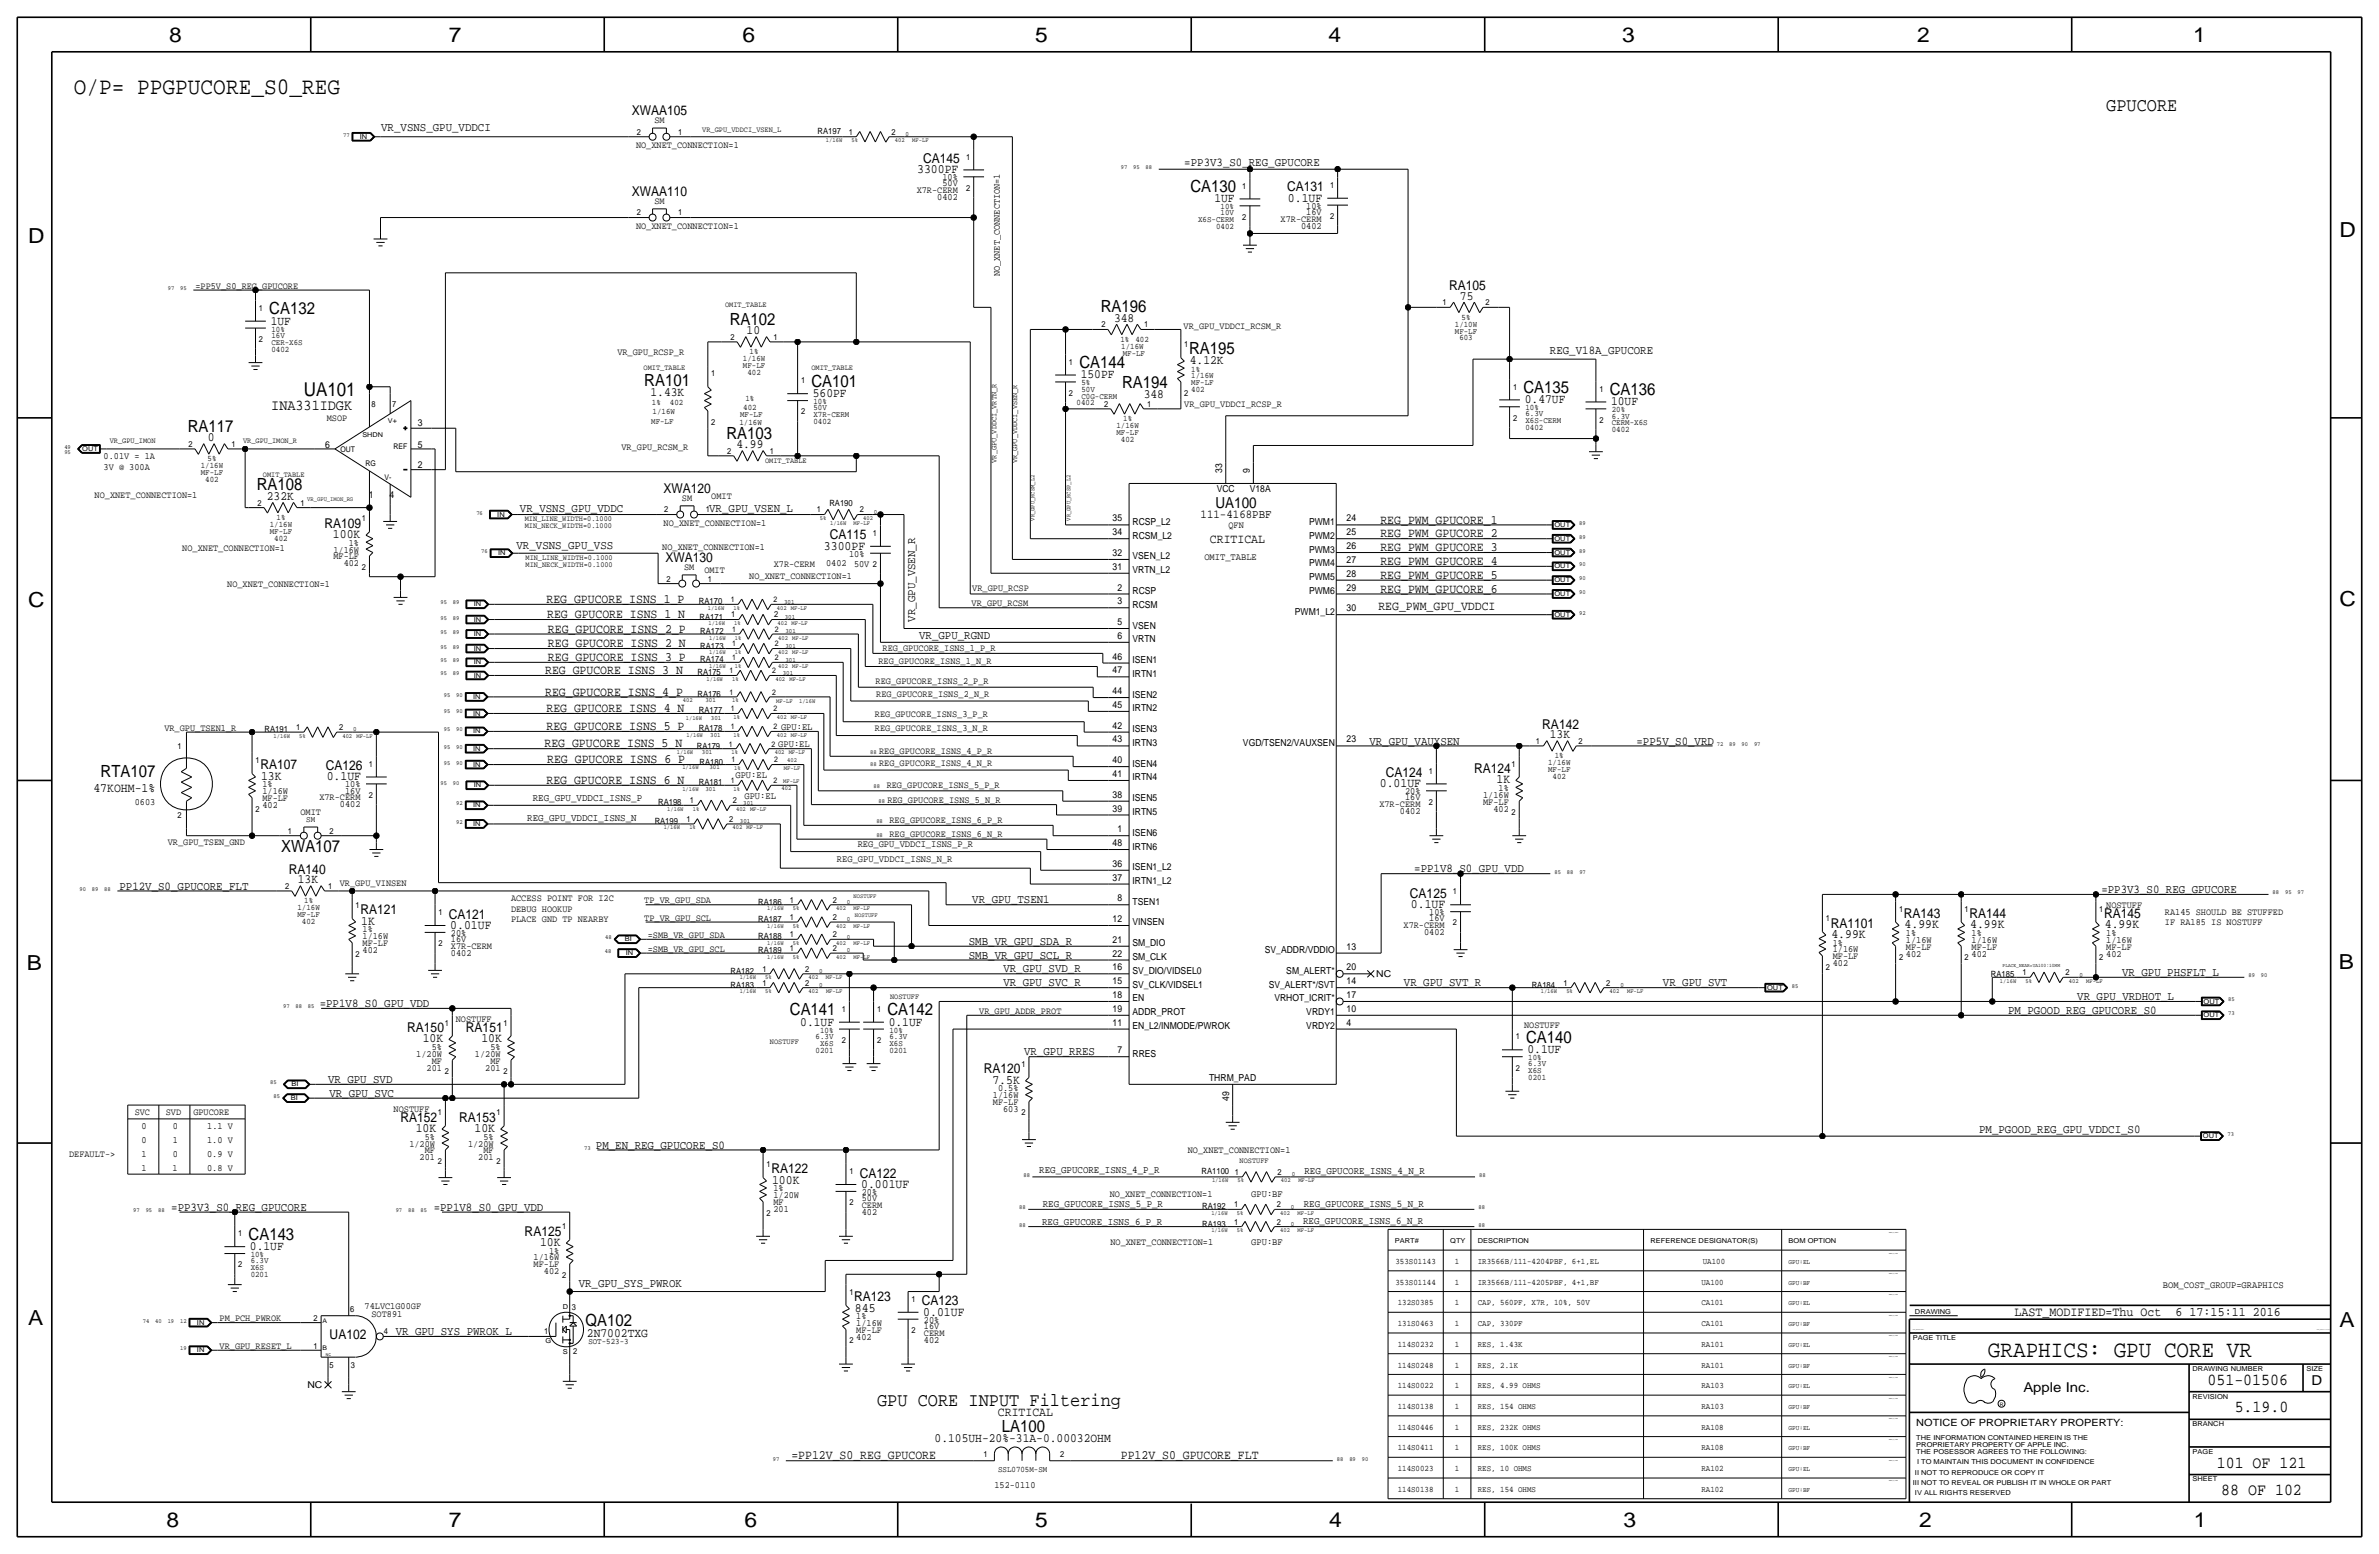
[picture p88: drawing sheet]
<svg xmlns="http://www.w3.org/2000/svg" width="875mm" height="572mm" viewBox="0 0 875 572" stroke-linecap="round" stroke-linejoin="round" font-family="sans-serif">
<defs><g id="words">
<text font-size="8.7" x="27.1" y="34.7">O/P= PPGPUCORE_S0_REG</text>
<text font-size="8.6" x="731.2" y="499.1">GRAPHICS: GPU CORE VR</text>
<g font-size="7.6">
<text x="62.2" y="15.5">8</text>
<text x="165.1" y="15.5">7</text>
<text x="273" y="15.5">6</text>
<text x="380.7" y="15.5">5</text>
<text x="488.7" y="15.5">4</text>
<text x="596.6" y="15.5">3</text>
<text x="705.1" y="15.5">2</text>
<text x="806.7" y="15.5">1</text>
<text x="10.4" y="89.4">D</text>
<text x="860.5" y="87.1">D</text>
<text x="10.4" y="223.3">C</text>
<text x="860.6" y="222.8">C</text>
<text x="9.9" y="356.6">B</text>
<text x="860.3" y="356.4">B</text>
<text x="10.4" y="487.4">A</text>
<text x="860.6" y="488.2">A</text>
<text x="61.2" y="561.6">8</text>
<text x="165.1" y="561.6">7</text>
<text x="273.8" y="561.6">6</text>
<text x="380.7" y="561.6">5</text>
<text x="488.9" y="561.6">4</text>
<text x="597.2" y="561.6">3</text>
<text x="705.9" y="561.6">2</text>
<text x="806.9" y="561.6">1</text>
</g>
<g font-size="7">
<text x="774.7" y="40.6">GPUCORE</text>
<text x="111.7" y="145.6">UA101</text>
<text x="322.6" y="516.9">GPU CORE INPUT Filtering</text>
</g>
<g font-size="6.2">
<text x="437.9" y="70.6">CA130</text>
<text x="99.1" y="115.6">CA132</text>
<text x="268.5" y="119.4">RA102</text>
<text x="404.9" y="114.8">RA196</text>
<text x="437.4" y="130">RA195</text>
<text x="397" y="135.4">CA144</text>
<text x="237" y="142">RA101</text>
<text x="298.4" y="142.2">CA101</text>
<text x="412.7" y="142.7">RA194</text>
<text x="560.3" y="144.5">CA135</text>
<text x="592.1" y="145.3">CA136</text>
<text x="69.1" y="158.8">RA117</text>
<text x="267.2" y="161.3">RA103</text>
<text x="94.5" y="180.3">RA108</text>
<text x="37" y="285.8">RTA107</text>
<text x="103.5" y="313.4">XWA107</text>
<text x="290.5" y="373.4">CA141</text>
<text x="326.4" y="373.4">CA142</text>
<text x="561.3" y="383.5">CA140</text>
<text x="91.4" y="455.9">CA143</text>
<text x="215.4" y="487.7">QA102</text>
<text x="811.9" y="509.3">051-01506</text>
<text x="822" y="519.4">5.19.0</text>
<text x="368.5" y="526.8">LA100</text>
<text x="815.4" y="539.8">101 OF 121</text>
<text x="817" y="549.9">88 OF 102</text>
</g>
<g font-size="5.6">
<text x="99.8" y="150.8">INA331IDGK</text>
<text x="447.1" y="186.7">UA100</text>
</g>
<g font-size="5">
<text x="232.4" y="42.4">XWAA105</text>
<text x="339.5" y="59.9">CA145</text>
<text x="473.4" y="70.4">CA131</text>
<text x="232.4" y="72.1">XWAA110</text>
<text x="533" y="106.7">RA105</text>
<text x="244" y="181.4">XWA120</text>
<text x="119.3" y="194.1">RA109</text>
<text x="305.2" y="198.4">CA115</text>
<text x="244.8" y="206.8">XWA130</text>
<text x="567.3" y="268">RA142</text>
<text x="95.8" y="283">RA107</text>
<text x="119.8" y="283.2">CA126</text>
<text x="509.7" y="285.8">CA124</text>
<text x="542.2" y="284.2">RA124</text>
<text x="106.3" y="321.3">RA140</text>
<text x="518.6" y="330.2">CA125</text>
<text x="132.6" y="336.3">RA121</text>
<text x="165.1" y="337.8">CA121</text>
<text x="673.4" y="341.1">RA1101</text>
<text x="700.3" y="337.6">RA143</text>
<text x="724.4" y="337.6">RA144</text>
<text x="773.9" y="337.6">RA145</text>
<text x="149.8" y="379.5">RA150</text>
<text x="171.4" y="379.5">RA151</text>
<text x="361.9" y="394.7">RA120</text>
<text x="147.3" y="412.5">RA152</text>
<text x="168.8" y="412.5">RA153</text>
<text x="283.7" y="431.5">RA122</text>
<text x="316.2" y="433.1">CA122</text>
<text x="193" y="454.4">RA125</text>
<text x="314.2" y="478.5">RA123</text>
<text x="339.1" y="480.1">CA123</text>
<text x="121.3" y="492.3">UA102</text>
<text x="850.2" y="509.3">D</text>
<text x="744.2" y="511.8">Apple Inc.</text>
</g>
<g font-size="4.8">
<text x="741" y="483.9">LAST_MODIFIED=Thu Oct</text>
<text x="800.2" y="483.9">6 17:15:11 2016</text>
</g>
<g font-size="4.7">
<text x="337.3" y="63.8">3300PF</text>
<text x="446.7" y="74.4">1UF</text>
<text x="473.7" y="74.2">0.1UF</text>
<text x="537" y="110.2">75</text>
<text x="99.6" y="119.4">1UF</text>
<text x="409.8" y="118.4">348</text>
<text x="274.6" y="122.9">10</text>
<text x="437.6" y="133.9">4.12K</text>
<text x="397.5" y="139.2">150PF</text>
<text x="239.3" y="145.5">1.43K</text>
<text x="299" y="146.1">560PF</text>
<text x="420.7" y="146.3">348</text>
<text x="560.8" y="148.3">0.47UF</text>
<text x="592.6" y="149.1">10UF</text>
<text x="76.5" y="162.3">0</text>
<text x="270.9" y="164.8">4.99</text>
<text x="98.1" y="183.9">232K</text>
<text x="122.4" y="197.9">100K</text>
<text x="507.7" y="192.5">REG_PWM_GPUCORE_1</text>
<text x="507.7" y="197.6">REG_PWM_GPUCORE_2</text>
<text x="303.1" y="202.2">3300PF</text>
<text x="445" y="199.6">CRITICAL</text>
<text x="507.7" y="202.7">REG_PWM_GPUCORE_3</text>
<text x="507.7" y="207.8">REG_PWM_GPUCORE_4</text>
<text x="507.7" y="212.9">REG_PWM_GPUCORE_5</text>
<text x="201" y="221.7">REG_GPUCORE_ISNS_1_P</text>
<text x="507.7" y="217.9">REG_PWM_GPUCORE_6</text>
<text x="201.3" y="227.3">REG_GPUCORE_ISNS_1_N</text>
<text x="507" y="224.3">REG_PWM_GPU_VDDCI</text>
<text x="201.5" y="232.7">REG_GPUCORE_ISNS_2_P</text>
<text x="201.5" y="238">REG_GPUCORE_ISNS_2_N</text>
<text x="201.5" y="243.1">REG_GPUCORE_ISNS_3_P</text>
<text x="200.5" y="247.9">REG_GPUCORE_ISNS_3_N</text>
<text x="200.5" y="255.8">REG_GPUCORE_ISNS_4_P</text>
<text x="201" y="261.9">REG_GPUCORE_ISNS_4_N</text>
<text x="201" y="268.5">REG_GPUCORE_ISNS_5_P</text>
<text x="200.3" y="274.8">REG_GPUCORE_ISNS_5_N</text>
<text x="570" y="271.5">13K</text>
<text x="201.3" y="280.7">REG_GPUCORE_ISNS_6_P</text>
<text x="96" y="286.8">13K</text>
<text x="120.2" y="287">0.1UF</text>
<text x="34.3" y="291.1">47KOHM-1%</text>
<text x="201" y="288.3">REG_GPUCORE_ISNS_6_N</text>
<text x="507.5" y="289.6">0.01UF</text>
<text x="550.4" y="288">1K</text>
<text x="109.5" y="324.9">13K</text>
<text x="518.9" y="334">0.1UF</text>
<text x="132.8" y="340.1">1K</text>
<text x="165.6" y="341.6">0.01UF</text>
<text x="700.5" y="341.4">4.99K</text>
<text x="724.7" y="341.4">4.99K</text>
<text x="774.2" y="341.4">4.99K</text>
<text x="673.6" y="344.9">4.99K</text>
<text x="294.4" y="377.2">0.1UF</text>
<text x="326.9" y="377.2">0.1UF</text>
<text x="155.5" y="383.3">10K</text>
<text x="177.1" y="383.3">10K</text>
<text x="561.8" y="387.4">0.1UF</text>
<text x="365" y="398.5">7.5K</text>
<text x="152.9" y="416.3">10K</text>
<text x="174.5" y="416.3">10K</text>
<text x="284" y="435.4">100K</text>
<text x="316.7" y="436.9">0.001UF</text>
<text x="91.9" y="459.7">0.1UF</text>
<text x="198.6" y="458.2">10K</text>
<text x="314.5" y="482.3">845</text>
<text x="339.6" y="483.9">0.01UF</text>
<text x="215.9" y="491.7">2N7002TXG</text>
<text x="367.1" y="520.7">CRITICAL</text>
<text x="343.7" y="530.4">0.105UH-20%-31A-0.00032OHM</text>
<text x="291.1" y="536.7">=PP12V_S0_REG_GPUCORE</text>
<text x="412.2" y="536.7">PP12V_S0_GPUCORE_FLT</text>
</g>
<g font-size="4.4">
<text x="140.2" y="48.3">VR_VSNS_GPU_VDDCI</text>
<text x="435.6" y="61">=PP3V3_S0_REG_GPUCORE</text>
<text x="570.1" y="130.3">REG_V18A_GPUCORE</text>
<text x="191.3" y="188.2">VR_VSNS_GPU_VDDC</text>
<text x="260.9" y="188.2">VR_GPU_VSEN_L</text>
<text x="441.6" y="190.5">111-4168PBF</text>
<text x="190" y="201.9">VR_VSNS_GPU_VSS</text>
<text x="336.5" y="228.6" transform="rotate(-90 336.5 228.6)">VR_GPU_VSEN_R</text>
<text x="338.1" y="235">VR_GPU_RGND</text>
<text x="503.7" y="273.8">VR_GPU_VAUXSEN</text>
<text x="601.9" y="273.8">=PP5V_S0_VRD</text>
<text x="520.2" y="320.8">=PP1V8_S0_GPU_VDD</text>
<text x="43.9" y="327.2">PP12V_S0_GPUCORE_FLT</text>
<text x="772.9" y="328.4">=PP3V3_S0_REG_GPUCORE</text>
<text x="357.6" y="332.2">VR_GPU_TSEN1</text>
<text x="356.4" y="347.5">SMB_VR_GPU_SDA_R</text>
<text x="356.4" y="352.6">SMB_VR_GPU_SCL_R</text>
<text x="369.1" y="357.6">VR_GPU_SVD_R</text>
<text x="780.5" y="358.9">VR_GPU_PHSFLT_L</text>
<text x="369.1" y="362.7">VR_GPU_SVC_R</text>
<text x="516.4" y="362.7">VR_GPU_SVT_R</text>
<text x="611.6" y="362.7">VR_GPU_SVT</text>
<text x="117.6" y="370.3">=PP1V8_S0_GPU_VDD</text>
<text x="764" y="367.8">VR_GPU_VRDHOT_L</text>
<text x="738.6" y="372.9">PM_PGOOD_REG_GPUCORE_S0</text>
<text x="376.7" y="388.1">VR_GPU_RRES</text>
<text x="120.6" y="398.3">VR_GPU_SVD</text>
<text x="121.2" y="403.6">VR_GPU_SVC</text>
<text x="728" y="416.6">PM_PGOOD_REG_GPU_VDDCI_S0</text>
<text x="219.2" y="422.4">PM_EN_REG_GPUCORE_S0</text>
<text x="63" y="445.3">=PP3V3_S0_REG_GPUCORE</text>
<text x="159.5" y="445.3">=PP1V8_S0_GPU_VDD</text>
<text x="212.9" y="473.2">VR_GPU_SYS_PWROK</text>
<text x="145.5" y="491">VR_GPU_SYS_PWROK_L</text>
</g>
<g font-size="3.8">
<text x="196" y="294.6">REG_GPU_VDDCI_ISNS_P</text>
<text x="194" y="301.8">REG_GPU_VDDCI_ISNS_N</text>
<text x="382.3" y="431.5">REG_GPUCORE_ISNS_4_P_R</text>
<text x="479.8" y="431.8">REG_GPUCORE_ISNS_4_N_R</text>
<text x="383.5" y="444">REG_GPUCORE_ISNS_5_P_R</text>
<text x="479.6" y="443.7">REG_GPUCORE_ISNS_5_N_R</text>
<text x="383.3" y="450.3">REG_GPUCORE_ISNS_6_P_R</text>
<text x="479.3" y="450.1">REG_GPUCORE_ISNS_6_N_R</text>
</g>
<text font-size="3.7" x="704.8" y="524.5">NOTICE OF PROPRIETARY PROPERTY:</text>
<g font-size="3.6">
<text x="443" y="206">OMIT_TABLE</text>
<text x="287.3" y="268.5">GPU:EL</text>
<text x="286.3" y="274.8">GPU:EL</text>
<text x="270.5" y="286">GPU:EL</text>
<text x="273.8" y="293.9">GPU:EL</text>
<text x="315.5" y="311.7">REG_GPU_VDDCI_ISNS_P_R</text>
<text x="307.8" y="317">REG_GPU_VDDCI_ISNS_N_R</text>
<text x="460.2" y="440.2">GPU:BF</text>
<text x="460.2" y="458">GPU:BF</text>
<text x="795.5" y="473.7">BOM_COST_GROUP=GRAPHICS</text>
</g>
<g font-size="3.5">
<text x="240.7" y="45.2">SM</text>
<text x="233.9" y="54.6">NO_XNET_CONNECTION=1</text>
<text x="337.2" y="71.1">X7R-CERM</text>
<text x="346.6" y="68.6">50V</text>
<text x="346.6" y="66.3">10%</text>
<text x="240.7" y="74.9">SM</text>
<text x="344.7" y="73.7">0402</text>
<text x="480.5" y="76.7">10%</text>
<text x="471" y="81.5">X7R-CERM</text>
<text x="480.5" y="79">16V</text>
<text x="233.9" y="84.3">NO_XNET_CONNECTION=1</text>
<text x="478.6" y="84.1">0402</text>
<text x="367.8" y="101.6" transform="rotate(-90 367.8 101.6)">NO_XNET_CONNECTION=1</text>
<text x="71.9" y="106.2">=PP5V_S0_REG_GPUCORE</text>
<text x="435.4" y="121.2">VR_GPU_VDDCI_RCSM_R</text>
<text x="227.1" y="130.6">VR_GPU_RCSP_R</text>
<text x="435.6" y="149.9">VR_GPU_VDDCI_RCSP_R</text>
<text x="120.2" y="154.9">MSOP</text>
<text x="153.7" y="156.7">3</text>
<text x="119.7" y="164.6">6</text>
<text x="153.7" y="164.6">5</text>
<text x="228.6" y="165.4">VR_GPU_RCSM_R</text>
<text x="38.1" y="172.7">3V @ 300A</text>
<text x="38.1" y="168.9">0.01V = 1A</text>
<text x="153.7" y="172.2">2</text>
<text x="449.6" y="174" transform="rotate(-90 449.6 174)">33</text>
<text x="459.7" y="174" transform="rotate(-90 459.7 174)">9</text>
<text x="34.8" y="183.1">NO_XNET_CONNECTION=1</text>
<text x="135.6" y="183.1">1</text>
<text x="143.3" y="183.1">4</text>
<text x="250.8" y="184.2">SM</text>
<text x="261.6" y="183.4">OMIT</text>
<text x="447.5" y="180.8">VCC</text>
<text x="459.7" y="180.8">V18A</text>
<text x="409.2" y="191.8">35</text>
<text x="495.3" y="191.8">24</text>
<text x="244.1" y="193.6">NO_XNET_CONNECTION=1</text>
<text x="409.2" y="196.9">34</text>
<text x="416.6" y="193">RCSP_L2</text>
<text x="451.8" y="194.3">QFN</text>
<text x="481.5" y="193">PWM1</text>
<text x="495.3" y="196.8">25</text>
<text x="67.1" y="202.7">NO_XNET_CONNECTION=1</text>
<text x="122.6" y="203.2">1/16W</text>
<text x="128.3" y="200.7">1%</text>
<text x="243.6" y="202.2">NO_XNET_CONNECTION=1</text>
<text x="416.6" y="198.1">RCSM_L2</text>
<text x="481.5" y="198.1">PWM2</text>
<text x="481.5" y="203.2">PWM3</text>
<text x="495.3" y="201.9">26</text>
<text x="122.6" y="205.7">MF-LF</text>
<text x="126.4" y="208.3">402</text>
<text x="251.6" y="209.5">SM</text>
<text x="284.6" y="208.5">X7R-CERM</text>
<text x="303.8" y="208.3">0402</text>
<text x="312.3" y="204.7">10%</text>
<text x="314.1" y="208.5">50V</text>
<text x="409.2" y="209.6">31</text>
<text x="409.2" y="204.5">32</text>
<text x="416.6" y="205.7">VSEN_L2</text>
<text x="481.5" y="208.3">PWM4</text>
<text x="495.3" y="207">27</text>
<text x="83.6" y="215.9">NO_XNET_CONNECTION=1</text>
<text x="259.1" y="210.6">OMIT</text>
<text x="275.6" y="213.1">NO_XNET_CONNECTION=1</text>
<text x="416.6" y="210.8">VRTN_L2</text>
<text x="481.5" y="213.4">PWM5</text>
<text x="495.3" y="212.1">28</text>
<text x="357.6" y="217.4">VR_GPU_RCSP</text>
<text x="411" y="217.2">2</text>
<text x="416.6" y="218.4">RCSP</text>
<text x="481.5" y="218.4">PWM6</text>
<text x="495.3" y="217.2">29</text>
<text x="357.4" y="222.8">VR_GPU_RCSM</text>
<text x="411" y="222.3">3</text>
<text x="416.6" y="223.5">RCSM</text>
<text x="476.3" y="226.1">PWM1_L2</text>
<text x="495.3" y="224.8">30</text>
<text x="411" y="229.9">5</text>
<text x="416.6" y="231.1">VSEN</text>
<text x="324.6" y="239.5">REG_GPUCORE_ISNS_1_P_R</text>
<text x="411" y="235">6</text>
<text x="416.6" y="236.2">VRTN</text>
<text x="323.1" y="244.1">REG_GPUCORE_ISNS_1_N_R</text>
<text x="409.2" y="242.6">46</text>
<text x="416.6" y="243.8">ISEN1</text>
<text x="322.1" y="251.5">REG_GPUCORE_ISNS_2_P_R</text>
<text x="409.2" y="247.6">47</text>
<text x="416.6" y="248.9">IRTN1</text>
<text x="322.3" y="256.3">REG_GPUCORE_ISNS_2_N_R</text>
<text x="409.2" y="255.3">44</text>
<text x="416.6" y="256.5">ISEN2</text>
<text x="321.8" y="263.7">REG_GPUCORE_ISNS_3_P_R</text>
<text x="409.2" y="260.3">45</text>
<text x="416.6" y="261.6">IRTN2</text>
<text x="60.5" y="268.7">VR_GPU_TSEN1_R</text>
<text x="321.8" y="269">REG_GPUCORE_ISNS_3_N_R</text>
<text x="409.2" y="268">42</text>
<text x="416.6" y="269.2">ISEN3</text>
<text x="409.2" y="273">43</text>
<text x="416.6" y="274.3">IRTN3</text>
<text x="457.2" y="274.3">VGD/TSEN2/VAUXSEN</text>
<text x="495.3" y="273.1">23</text>
<text x="323.3" y="281.7">REG_GPUCORE_ISNS_4_N_R</text>
<text x="323.3" y="277.1">REG_GPUCORE_ISNS_4_P_R</text>
<text x="409.2" y="280.7">40</text>
<text x="416.6" y="281.9">ISEN4</text>
<text x="409.2" y="285.7">41</text>
<text x="416.6" y="287">IRTN4</text>
<text x="96.5" y="289.6">1%</text>
<text x="96.5" y="292.1">1/16W</text>
<text x="126.9" y="289.6">10%</text>
<text x="126.9" y="291.8">16V</text>
<text x="326.1" y="289.8">REG_GPUCORE_ISNS_5_P_R</text>
<text x="409.2" y="293.4">38</text>
<text x="516.8" y="292.1">20%</text>
<text x="545.5" y="293.4">1/16W</text>
<text x="551.2" y="290.8">1%</text>
<text x="49.6" y="295.9">0603</text>
<text x="96.5" y="294.6">MF-LF</text>
<text x="96.5" y="297.2">402</text>
<text x="110.5" y="299.7">OMIT</text>
<text x="117.5" y="294.4">X7R-CERM</text>
<text x="125" y="296.9">0402</text>
<text x="326.4" y="295.1">REG_GPUCORE_ISNS_5_N_R</text>
<text x="409.2" y="298.4">39</text>
<text x="416.6" y="294.6">ISEN5</text>
<text x="416.6" y="299.7">IRTN5</text>
<text x="507.4" y="296.9">X7R-CERM</text>
<text x="514.9" y="299.5">0402</text>
<text x="516.8" y="294.4">16V</text>
<text x="545.5" y="295.9">MF-LF</text>
<text x="549.3" y="298.4">402</text>
<text x="327.2" y="302.8">REG_GPUCORE_ISNS_6_P_R</text>
<text x="61.7" y="310.6">VR_GPU_TSEN_GND</text>
<text x="327.2" y="307.8">REG_GPUCORE_ISNS_6_N_R</text>
<text x="409.2" y="311.1">48</text>
<text x="411" y="306.1">1</text>
<text x="416.6" y="307.3">ISEN6</text>
<text x="416.6" y="312.4">IRTN6</text>
<text x="409.2" y="323.8">37</text>
<text x="409.2" y="318.8">36</text>
<text x="416.6" y="320">ISEN1_L2</text>
<text x="125" y="325.9">VR_GPU_VINSEN</text>
<text x="416.6" y="325.1">IRTN1_L2</text>
<text x="188" y="335.3">DEBUG HOOKUP</text>
<text x="188" y="331.5">ACCESS POINT FOR I2C</text>
<text x="237" y="332.2">TP_VR_GPU_SDA</text>
<text x="411" y="331.5">8</text>
<text x="416.6" y="332.7">TSEN1</text>
<text x="774.7" y="334">NOSTUFF</text>
<text x="188" y="339.1">PLACE GND TP NEARBY</text>
<text x="237" y="338.6">TP_VR_GPU_SCL</text>
<text x="409.2" y="339.1">12</text>
<text x="416.6" y="340.4">VINSEN</text>
<text x="516.2" y="341.4">X7R-CERM</text>
<text x="525.7" y="338.8">16V</text>
<text x="525.7" y="336.6">10%</text>
<text x="796.3" y="336.5">RA145 SHOULD BE STUFFED</text>
<text x="796.3" y="340.4">IF RA185 IS NOSTUFF</text>
<text x="133.3" y="342.9">1%</text>
<text x="133.3" y="345.4">1/16W</text>
<text x="133.3" y="348">MF-LF</text>
<text x="165.9" y="346.5">16V</text>
<text x="165.9" y="344.2">20%</text>
<text x="238.3" y="344.9">=SMB_VR_GPU_SDA</text>
<text x="409.2" y="346.7">21</text>
<text x="416.6" y="348">SM_DIO</text>
<text x="523.8" y="343.9">0402</text>
<text x="674.1" y="347.7">1%</text>
<text x="701" y="344.2">1%</text>
<text x="701" y="346.7">1/16W</text>
<text x="725.2" y="346.7">1/16W</text>
<text x="725.2" y="344.2">1%</text>
<text x="774.7" y="344.2">1%</text>
<text x="774.7" y="346.7">1/16W</text>
<text x="133.3" y="350.5">402</text>
<text x="165.9" y="351.5">0402</text>
<text x="165.9" y="349">X7R-CERM</text>
<text x="238.3" y="350">=SMB_VR_GPU_SCL</text>
<text x="409.2" y="351.8">22</text>
<text x="416.6" y="353.1">SM_CLK</text>
<text x="465.2" y="350.5">SV_ADDR/VDDIO</text>
<text x="495.3" y="349.2">13</text>
<text x="674.1" y="350.3">1/16W</text>
<text x="674.1" y="352.8">MF-LF</text>
<text x="701" y="351.8">402</text>
<text x="701" y="349.3">MF-LF</text>
<text x="725.2" y="351.8">402</text>
<text x="725.2" y="349.2">MF-LF</text>
<text x="774.7" y="351.8">402</text>
<text x="774.7" y="349.2">MF-LF</text>
<text x="409.2" y="356.9">16</text>
<text x="416.6" y="358.1">SV_DIO/VIDSEL0</text>
<text x="473.1" y="358.1">SM_ALERT*</text>
<text x="495.3" y="356.9">20</text>
<text x="506.2" y="359.4">NC</text>
<text x="674.1" y="355.3">402</text>
<text x="409.2" y="361.9">15</text>
<text x="416.6" y="363.2">SV_CLK/VIDSEL1</text>
<text x="466.6" y="363.2">SV_ALERT*/SVT</text>
<text x="495.3" y="361.9">14</text>
<text x="409.2" y="367">18</text>
<text x="416.6" y="368.3">EN</text>
<text x="468.7" y="368.3">VRHOT_ICRIT*</text>
<text x="495.3" y="367">17</text>
<text x="167.6" y="375.9">NOSTUFF</text>
<text x="360.2" y="372.9">VR_GPU_ADDR_PROT</text>
<text x="409.2" y="372.1">19</text>
<text x="409.2" y="377.2">11</text>
<text x="416.6" y="373.4">ADDR_PROT</text>
<text x="480.5" y="373.4">VRDY1</text>
<text x="495.3" y="372.1">10</text>
<text x="495.3" y="377.2">4</text>
<text x="560.6" y="378">NOSTUFF</text>
<text x="416.6" y="378.5">EN_L2/INMODE/PWROK</text>
<text x="480.5" y="378.5">VRDY2</text>
<text x="153.1" y="388.6">1/20W</text>
<text x="158.8" y="386.1">5%</text>
<text x="174.7" y="388.6">1/20W</text>
<text x="180.4" y="386.1">5%</text>
<text x="411" y="387.4">7</text>
<text x="416.6" y="388.6">RRES</text>
<text x="156.9" y="393.7">201</text>
<text x="158.8" y="391.2">MF</text>
<text x="178.5" y="393.7">201</text>
<text x="180.4" y="391.2">MF</text>
<text x="367.1" y="401.3">0.5%</text>
<text x="444.7" y="397.5">THRM_PAD</text>
<text x="365.2" y="403.9">1/16W</text>
<text x="365.2" y="406.4">MF-LF</text>
<text x="452.1" y="404.8" transform="rotate(-90 452.1 404.8)">49</text>
<text x="49.5" y="410.2">SVC</text>
<text x="61" y="410.2">SVD</text>
<text x="71.1" y="410.2">GPUCORE</text>
<text x="144.8" y="408.9">NOSTUFF</text>
<text x="369" y="408.9">603</text>
<text x="52.1" y="415.3">0</text>
<text x="63.5" y="415.3">0</text>
<text x="76.2" y="415.3">1.1 V</text>
<text x="156.2" y="419.1">5%</text>
<text x="177.8" y="419.1">5%</text>
<text x="25.4" y="425.5">DEFAULT-&gt;</text>
<text x="52.1" y="420.4">0</text>
<text x="52.1" y="425.4">1</text>
<text x="63.5" y="420.4">1</text>
<text x="63.5" y="425.4">0</text>
<text x="76.2" y="420.4">1.0 V</text>
<text x="76.2" y="425.4">0.9 V</text>
<text x="150.6" y="421.6">1/20W</text>
<text x="156.2" y="424.2">MF</text>
<text x="172.2" y="421.6">1/20W</text>
<text x="177.8" y="424.2">MF</text>
<text x="436.9" y="423.9">NO_XNET_CONNECTION=1</text>
<text x="52.1" y="430.5">1</text>
<text x="63.5" y="430.5">1</text>
<text x="76.2" y="430.5">0.8 V</text>
<text x="154.3" y="426.7">201</text>
<text x="175.9" y="426.7">201</text>
<text x="284.5" y="443.2">MF</text>
<text x="284.5" y="438.1">1%</text>
<text x="284.5" y="440.7">1/20W</text>
<text x="317" y="441.7">50V</text>
<text x="317" y="439.4">20%</text>
<text x="408.2" y="440.2">NO_XNET_CONNECTION=1</text>
<text x="284.5" y="445.8">201</text>
<text x="317" y="446.8">402</text>
<text x="317" y="444.2">CERM</text>
<text x="202" y="461">1%</text>
<text x="408.4" y="458">NO_XNET_CONNECTION=1</text>
<text x="196.3" y="466.1">MF-LF</text>
<text x="196.3" y="463.5">1/16W</text>
<text x="200.1" y="468.6">402</text>
<text x="80.8" y="485.9">PM_PCH_PWROK</text>
<text x="134.1" y="481.4">74LVC1G00GF</text>
<text x="136.7" y="484.4">SOT891</text>
<text x="315" y="485.1">1%</text>
<text x="315" y="487.7">1/16W</text>
<text x="315" y="490.2">MF-LF</text>
<text x="339.9" y="488.7">16V</text>
<text x="339.9" y="486.4">20%</text>
<text x="339.9" y="491.2">CERM</text>
<text x="80.8" y="496.1">VR_GPU_RESET_L</text>
<text x="315" y="492.8">402</text>
<text x="339.9" y="493.8">402</text>
<text x="113.1" y="510.5">NC</text>
<text x="365.8" y="547.4">152-0110</text>
</g>
<g font-size="3.2">
<text x="300.7" y="49.3">RA197</text>
<text x="305.1" y="185.9">RA190</text>
<text x="257.1" y="222.3">RA170</text>
<text x="257.3" y="227.8">RA171</text>
<text x="257.6" y="233.2">RA172</text>
<text x="257.6" y="238.5">RA173</text>
<text x="257.6" y="243.6">RA174</text>
<text x="256.6" y="248.4">RA175</text>
<text x="256.6" y="256.3">RA176</text>
<text x="257.1" y="262.4">RA177</text>
<text x="97.3" y="269.2">RA191</text>
<text x="257.1" y="269">RA178</text>
<text x="256.3" y="275.3">RA179</text>
<text x="257.3" y="281.2">RA180</text>
<text x="257.1" y="288.8">RA181</text>
<text x="242.1" y="296.2">RA198</text>
<text x="240.8" y="303">RA199</text>
<text x="278.9" y="332.7">RA186</text>
<text x="278.9" y="339.1">RA187</text>
<text x="278.9" y="345.4">RA188</text>
<text x="278.9" y="350.5">RA189</text>
<text x="268.7" y="358.1">RA182</text>
<text x="732.3" y="359.4">RA185</text>
<text x="268.7" y="363.2">RA183</text>
<text x="563.4" y="363.2">RA184</text>
<text x="442" y="431.8">RA1100</text>
<text x="442.2" y="444.8">RA192</text>
<text x="442.2" y="451.1">RA193</text>
</g>
<g font-size="3.1">
<text x="234.2" y="49.5">2</text>
<text x="249.4" y="49.5">1</text>
<text x="312.2" y="49.5">1</text>
<text x="327.9" y="49.5">2</text>
<text x="355.3" y="58.7">1</text>
<text x="355.3" y="70.1">2</text>
<text x="456.9" y="69.3">1</text>
<text x="489.2" y="69.1">1</text>
<text x="448.9" y="77">10%</text>
<text x="234.2" y="79.2">2</text>
<text x="249.4" y="79.2">1</text>
<text x="440.7" y="81.8">X6S-CERM</text>
<text x="448.9" y="79.2">10V</text>
<text x="456.9" y="80.8">2</text>
<text x="489.2" y="80.5">2</text>
<text x="447.3" y="84.3">0402</text>
<text x="530.6" y="112.3">1</text>
<text x="546.4" y="112.3">2</text>
<text x="95.2" y="114.3">1</text>
<text x="537.6" y="117.6">5%</text>
<text x="95.2" y="125.7">2</text>
<text x="99.8" y="124.2">16V</text>
<text x="99.8" y="121.9">10%</text>
<text x="268.7" y="125">2</text>
<text x="284.5" y="125">1</text>
<text x="405.1" y="120.4">2</text>
<text x="412.1" y="125.7">1%</text>
<text x="417.6" y="125.7">402</text>
<text x="420.9" y="120.4">1</text>
<text x="535.1" y="120.1">1/10W</text>
<text x="535.1" y="122.7">MF-LF</text>
<text x="536.8" y="125.2">603</text>
<text x="99.8" y="129.3">0402</text>
<text x="99.8" y="126.7">CER-X6S</text>
<text x="275.7" y="130.3">1%</text>
<text x="412.4" y="128.3">1/16W</text>
<text x="412.9" y="130.8">MF-LF</text>
<text x="435.6" y="127.8">1</text>
<text x="273.2" y="135.4">MF-LF</text>
<text x="273.2" y="132.8">1/16W</text>
<text x="274.9" y="137.9">402</text>
<text x="393.2" y="134.1">1</text>
<text x="438.1" y="136.7">1%</text>
<text x="261.6" y="138.4">1</text>
<text x="294.6" y="141">1</text>
<text x="397.8" y="141.7">5%</text>
<text x="438.2" y="141.7">MF-LF</text>
<text x="438.2" y="139.2">1/16W</text>
<text x="556.5" y="143.3">1</text>
<text x="136.6" y="149.8">8</text>
<text x="144.3" y="149.8">7</text>
<text x="239.8" y="149.1">1%</text>
<text x="246.4" y="149.1">402</text>
<text x="274.2" y="147.6">1%</text>
<text x="299.2" y="148.6">10%</text>
<text x="393.2" y="145.5">2</text>
<text x="396" y="149.1">0402</text>
<text x="397.8" y="144">50V</text>
<text x="397.8" y="146.6">C0G-CERM</text>
<text x="406.1" y="149.6">2</text>
<text x="421.9" y="149.6">1</text>
<text x="435.6" y="145.5">2</text>
<text x="438.2" y="144.3">402</text>
<text x="588.3" y="144">1</text>
<text x="239.5" y="156">MF-LF</text>
<text x="240" y="152.4">1/16W</text>
<text x="272.2" y="153.4">MF-LF</text>
<text x="273.4" y="150.6">402</text>
<text x="294.6" y="152.4">2</text>
<text x="299.2" y="153.4">X7R-CERM</text>
<text x="299.2" y="156">0402</text>
<text x="299.2" y="150.9">50V</text>
<text x="413.1" y="154.9">1%</text>
<text x="556.5" y="154.7">2</text>
<text x="561.1" y="155.7">X6S-CERM</text>
<text x="561.1" y="153.2">6.3V</text>
<text x="561.1" y="150.9">10%</text>
<text x="588.3" y="155.4">2</text>
<text x="592.8" y="153.9">6.3V</text>
<text x="592.8" y="151.6">20%</text>
<text x="261.6" y="156.2">2</text>
<text x="272" y="156.2">1/16W</text>
<text x="410.7" y="157.5">1/16W</text>
<text x="410.7" y="160">MF-LF</text>
<text x="561.1" y="158.2">0402</text>
<text x="592.8" y="156.5">CERM-X6S</text>
<text x="592.8" y="159">0402</text>
<text x="69.3" y="164.3">2</text>
<text x="85.1" y="164.3">1</text>
<text x="267.5" y="166.9">2</text>
<text x="283.2" y="166.9">1</text>
<text x="412.3" y="162.6">402</text>
<text x="73.9" y="172.2">1/16W</text>
<text x="76.3" y="169.7">5%</text>
<text x="73.9" y="174.8">MF-LF</text>
<text x="75.5" y="177.3">402</text>
<text x="94.7" y="185.9">2</text>
<text x="110.5" y="185.9">1</text>
<text x="101.7" y="191.3">1%</text>
<text x="133.1" y="191.8">1</text>
<text x="244.3" y="188.5">2</text>
<text x="259.6" y="188.5">1</text>
<text x="300.5" y="188.5">1</text>
<text x="316.2" y="188.5">2</text>
<text x="99.3" y="196.3">MF-LF</text>
<text x="99.3" y="193.8">1/16W</text>
<text x="321.1" y="197.1">1</text>
<text x="100.9" y="198.9">402</text>
<text x="133.1" y="209.6">2</text>
<text x="321.1" y="208.5">2</text>
<text x="245.1" y="213.9">2</text>
<text x="260.3" y="213.9">1</text>
<text x="269" y="227.1">1</text>
<text x="284.7" y="227.1">2</text>
<text x="109" y="268.5">1</text>
<text x="124.7" y="268.5">2</text>
<text x="65.3" y="275.6">1</text>
<text x="564.9" y="273.6">1</text>
<text x="580.6" y="273.6">2</text>
<text x="94" y="280.7">1</text>
<text x="135.6" y="281.9">1</text>
<text x="556" y="281.9">1</text>
<text x="569.4" y="281.4">1/16W</text>
<text x="571.9" y="278.9">1%</text>
<text x="525.5" y="284.5">1</text>
<text x="569.4" y="284">MF-LF</text>
<text x="571.1" y="286.5">402</text>
<text x="135.6" y="293.4">2</text>
<text x="94" y="298.5">2</text>
<text x="253.7" y="295.4">1</text>
<text x="269.5" y="295.4">2</text>
<text x="525.5" y="295.9">2</text>
<text x="556" y="299.7">2</text>
<text x="65.3" y="301">2</text>
<text x="112.7" y="302.3">SM</text>
<text x="252.5" y="302.3">1</text>
<text x="268.2" y="302.3">2</text>
<text x="105.9" y="306.6">1</text>
<text x="121.2" y="306.6">2</text>
<text x="104.9" y="326.9">2</text>
<text x="120.6" y="326.9">1</text>
<text x="534.4" y="328.9">1</text>
<text x="109.4" y="334.8">1/16W</text>
<text x="111.9" y="332.2">1%</text>
<text x="130.8" y="334">1</text>
<text x="290.6" y="332">1</text>
<text x="306.3" y="332">2</text>
<text x="698.5" y="335.3">1</text>
<text x="722.6" y="335.3">1</text>
<text x="772.2" y="335.3">1</text>
<text x="109.4" y="337.3">MF-LF</text>
<text x="111.1" y="339.9">402</text>
<text x="161.3" y="336.6">1</text>
<text x="290.6" y="338.3">1</text>
<text x="306.3" y="338.3">2</text>
<text x="534.4" y="340.4">2</text>
<text x="671.6" y="338.8">1</text>
<text x="161.3" y="348">2</text>
<text x="290.6" y="344.7">1</text>
<text x="306.3" y="344.7">2</text>
<text x="130.8" y="351.8">2</text>
<text x="290.6" y="349.8">1</text>
<text x="306.3" y="349.8">2</text>
<text x="698.5" y="353.1">2</text>
<text x="722.6" y="353.1">2</text>
<text x="772.2" y="353.1">2</text>
<text x="280.4" y="357.4">1</text>
<text x="296.2" y="357.4">2</text>
<text x="671.6" y="356.6">2</text>
<text x="744" y="358.6">1</text>
<text x="759.7" y="358.6">2</text>
<text x="280.4" y="362.5">1</text>
<text x="296.2" y="362.5">2</text>
<text x="575.1" y="362.5">1</text>
<text x="590.8" y="362.5">2</text>
<text x="163.6" y="377.2">1</text>
<text x="185.2" y="377.2">1</text>
<text x="309.6" y="372.1">1</text>
<text x="322.6" y="372.1">1</text>
<text x="300" y="382">6.3V</text>
<text x="301.6" y="379.7">10%</text>
<text x="309.6" y="383.5">2</text>
<text x="322.6" y="383.5">2</text>
<text x="327.2" y="382">6.3V</text>
<text x="327.2" y="379.7">10%</text>
<text x="557.5" y="382.3">1</text>
<text x="300" y="387.1">0201</text>
<text x="301.6" y="384.6">X6S</text>
<text x="327.2" y="387.1">0201</text>
<text x="327.2" y="384.6">X6S</text>
<text x="562.1" y="389.9">10%</text>
<text x="163.6" y="395">2</text>
<text x="185.2" y="395">2</text>
<text x="375.7" y="392.4">1</text>
<text x="557.5" y="393.7">2</text>
<text x="562.1" y="394.7">X6S</text>
<text x="562.1" y="392.2">6.3V</text>
<text x="562.1" y="397.3">0201</text>
<text x="161" y="410.2">1</text>
<text x="182.6" y="410.2">1</text>
<text x="375.7" y="410.2">2</text>
<text x="161" y="428">2</text>
<text x="182.6" y="428">2</text>
<text x="281.9" y="429.3">1</text>
<text x="312.4" y="431.8">1</text>
<text x="454.1" y="432.1">1</text>
<text x="469.9" y="432.1">2</text>
<text x="312.4" y="443.2">2</text>
<text x="453.9" y="444">1</text>
<text x="469.6" y="444">2</text>
<text x="281.9" y="447">2</text>
<text x="87.6" y="454.7">1</text>
<text x="206.8" y="452.1">1</text>
<text x="453.9" y="450.3">1</text>
<text x="469.6" y="450.3">2</text>
<text x="87.6" y="466.1">2</text>
<text x="92.2" y="467.1">X6S</text>
<text x="92.2" y="462.3">10%</text>
<text x="92.2" y="464.6">6.3V</text>
<text x="513.3" y="464.8">353S01143</text>
<text x="535.1" y="464.8">1</text>
<text x="543.6" y="464.8">IR3566B/111-4204PBF, 6+1,EL</text>
<text x="626.3" y="464.8">UA100</text>
<text x="92.2" y="469.6">0201</text>
<text x="206.8" y="469.9">2</text>
<text x="513.3" y="472.4">353S01144</text>
<text x="535.1" y="472.4">1</text>
<text x="543.6" y="472.4">IR3566B/111-4205PBF, 4+1,BF</text>
<text x="625.8" y="472.4">UA100</text>
<text x="312.4" y="476.2">1</text>
<text x="335.3" y="478.8">1</text>
<text x="115.3" y="485.9">2</text>
<text x="128.8" y="482.6">6</text>
<text x="210.3" y="481.6">3</text>
<text x="514.1" y="480.1">132S0385</text>
<text x="535.1" y="480.1">1</text>
<text x="543.6" y="480.1">CAP, 560PF, X7R, 10%, 50V</text>
<text x="625.8" y="480.1">CA101</text>
<text x="141.2" y="490.5">4</text>
<text x="200.1" y="490.5">1</text>
<text x="335.3" y="490.2">2</text>
<text x="514.1" y="487.7">131S0463</text>
<text x="535.1" y="487.7">1</text>
<text x="543.6" y="487.7">CAP, 330PF</text>
<text x="625.8" y="487.7">CA101</text>
<text x="115.3" y="496.1">1</text>
<text x="210.8" y="497.8">2</text>
<text x="216.4" y="494.3">SOT-523-3</text>
<text x="312.4" y="494">2</text>
<text x="514.1" y="495.3">114S0232</text>
<text x="535.1" y="495.3">1</text>
<text x="543.6" y="495.3">RES, 1.43K</text>
<text x="625.8" y="495.3">RA101</text>
<text x="121.2" y="502.9">5</text>
<text x="129" y="502.9">3</text>
<text x="514.1" y="502.9">114S0248</text>
<text x="535.1" y="502.9">1</text>
<text x="543.6" y="502.9">RES, 2.1K</text>
<text x="625.8" y="502.9">RA101</text>
<text x="514.1" y="510.5">114S0022</text>
<text x="535.1" y="510.5">1</text>
<text x="543.6" y="510.5">RES, 4.99 OHMS</text>
<text x="625.8" y="510.5">RA103</text>
<text x="514.1" y="518.2">114S0138</text>
<text x="535.1" y="518.2">1</text>
<text x="543.6" y="518.2">RES, 154 OHMS</text>
<text x="625.8" y="518.2">RA103</text>
<text x="514.1" y="525.8">114S0446</text>
<text x="535.1" y="525.8">1</text>
<text x="543.6" y="525.8">RES, 232K OHMS</text>
<text x="625.8" y="525.8">RA108</text>
<text x="514.1" y="533.4">114S0411</text>
<text x="535.1" y="533.4">1</text>
<text x="543.6" y="533.4">RES, 100K OHMS</text>
<text x="625.8" y="533.4">RA108</text>
<text x="361.7" y="535.9">1</text>
<text x="389.9" y="535.9">2</text>
<text x="367.1" y="541.3">SSL0705M-SM</text>
<text x="514.1" y="541">114S0023</text>
<text x="535.1" y="541">1</text>
<text x="543.6" y="541">RES, 10 OHMS</text>
<text x="625.8" y="541">RA102</text>
<text x="514.1" y="548.6">114S0138</text>
<text x="535.1" y="548.6">1</text>
<text x="543.6" y="548.6">RES, 154 OHMS</text>
<text x="625.8" y="548.6">RA102</text>
</g>
<g font-size="2.9">
<text x="258.3" y="48.5">VR_GPU_VDDCI_VSEN_L</text>
<text x="266.7" y="113">OMIT_TABLE</text>
<text x="236.7" y="135.9">OMIT_TABLE</text>
<text x="298.4" y="136.1">OMIT_TABLE</text>
<text x="40.4" y="163.1">VR_GPU_IMON</text>
<text x="89.4" y="163.1">VR_GPU_IMON_R</text>
<text x="125.2" y="166.1">OUT</text>
<text x="144.8" y="165.1">REF</text>
<text x="134.5" y="171.5">RG</text>
<text x="281.4" y="170.4">OMIT_TABLE</text>
<text x="366.5" y="170.2" transform="rotate(-90 366.5 170.2)">VR_GPU_VDDCI_VRTN_R</text>
<text x="374.1" y="170.4" transform="rotate(-90 374.1 170.4)">VR_GPU_VDDCI_VSEN_R</text>
<text x="96.7" y="175.3">OMIT_TABLE</text>
<text x="141.5" y="176.5">V-</text>
<text x="193" y="191.8">MIN_LINE_WIDTH=0.1000</text>
<text x="193" y="194.3">MIN_NECK_WIDTH=0.1000</text>
<text x="193.3" y="206">MIN_LINE_WIDTH=0.1000</text>
<text x="193.3" y="208.5">MIN_NECK_WIDTH=0.1000</text>
<text x="268.8" y="221.5">1</text>
<text x="284.5" y="221.5">2</text>
<text x="269.3" y="232.4">1</text>
<text x="285" y="232.4">2</text>
<text x="269.3" y="237.7">1</text>
<text x="285" y="237.7">2</text>
<text x="269.3" y="242.8">1</text>
<text x="285" y="242.8">2</text>
<text x="268.3" y="247.7">1</text>
<text x="284" y="247.7">2</text>
<text x="268.3" y="255.5">1</text>
<text x="284" y="255.5">2</text>
<text x="268.8" y="261.6">1</text>
<text x="284.5" y="261.6">2</text>
<text x="268.8" y="268.2">1</text>
<text x="284.5" y="268.2">2</text>
<text x="268.1" y="274.6">1</text>
<text x="283.7" y="274.6">2</text>
<text x="269.1" y="280.4">1</text>
<text x="284.7" y="280.4">2</text>
<text x="268.8" y="288">1</text>
<text x="284.5" y="288">2</text>
<text x="327.4" y="367.5">NOSTUFF</text>
<text x="283.2" y="384">NOSTUFF</text>
<text x="455.9" y="427.7">NOSTUFF</text>
</g>
<g font-size="2.5">
<text x="132.4" y="51.1">IN</text>
<text x="30.3" y="165.9">OUT</text>
<text x="182.9" y="190">IN</text>
<text x="571.8" y="193.8">OUT</text>
<text x="571.8" y="204">OUT</text>
<text x="571.8" y="198.9">OUT</text>
<text x="183.2" y="204.2">IN</text>
<text x="571.8" y="209">OUT</text>
<text x="571.8" y="214.1">OUT</text>
<text x="571.8" y="219.2">OUT</text>
<text x="174.3" y="223">IN</text>
<text x="571.8" y="226.8">OUT</text>
<text x="174.3" y="233.9">IN</text>
<text x="174.3" y="228.6">IN</text>
<text x="174.3" y="239.3">IN</text>
<text x="174.3" y="244.3">IN</text>
<text x="174.3" y="249.2">IN</text>
<text x="174" y="257">IN</text>
<text x="174" y="263.1">IN</text>
<text x="174" y="269.7">IN</text>
<text x="174" y="281.9">IN</text>
<text x="174" y="276.1">IN</text>
<text x="174.3" y="289.6">IN</text>
<text x="174" y="296.9">IN</text>
<text x="174" y="303.8">IN</text>
<text x="229.8" y="346.2">BI</text>
<text x="230.2" y="351.3">IN</text>
<text x="650" y="364">OUT</text>
<text x="810.5" y="369.1">OUT</text>
<text x="810.5" y="374.1">OUT</text>
<text x="107.2" y="399.5">BI</text>
<text x="106.9" y="404.6">BI</text>
<text x="810.3" y="418.6">OUT</text>
<text x="513.1" y="457.2">PART#</text>
<text x="533.4" y="457.2">QTY</text>
<text x="543.6" y="457.2">DESCRIPTION</text>
<text x="607.1" y="457.2">REFERENCE DESIGNATOR(S)</text>
<text x="657.9" y="457.2">BOM OPTION</text>
<text x="657.9" y="464.8">GPU:EL</text>
<text x="657.9" y="472.4">GPU:BF</text>
<text x="207" y="481.3">D</text>
<text x="657.9" y="480.1">GPU:EL</text>
<text x="704.3" y="483.4">DRAWING</text>
<text x="72.4" y="487.2">IN</text>
<text x="657.9" y="487.7">GPU:BF</text>
<text x="72.4" y="497.3">IN</text>
<text x="200.7" y="494">G</text>
<text x="207" y="497.8">S</text>
<text x="657.9" y="495.3">GPU:EL</text>
<text x="703.6" y="492.8">PAGE TITLE</text>
<text x="657.9" y="502.9">GPU:BF</text>
<text x="806.4" y="504.2">DRAWING NUMBER</text>
<text x="848.4" y="504.2">SIZE</text>
<text x="657.9" y="510.5">GPU:EL</text>
<text x="806.4" y="514.4">REVISION</text>
<text x="657.9" y="518.2">GPU:BF</text>
<text x="657.9" y="525.8">GPU:EL</text>
<text x="806.4" y="524.5">BRANCH</text>
<text x="657.9" y="533.4">GPU:BF</text>
<text x="704.8" y="532.1">PROPRIETARY PROPERTY OF APPLE INC.</text>
<text x="704.8" y="529.6">THE INFORMATION CONTAINED HEREIN IS THE</text>
<text x="704.9" y="534.7">THE POSESSOR AGREES TO THE FOLLOWING:</text>
<text x="705.1" y="538.5">I TO MAINTAIN THIS DOCUMENT IN CONFIDENCE</text>
<text x="806.4" y="534.7">PAGE</text>
<text x="657.9" y="541">GPU:EL</text>
<text x="704.3" y="542.3">II NOT TO REPRODUCE OR COPY IT</text>
<text x="806.5" y="544.8">SHEET</text>
<text x="657.9" y="548.6">GPU:BF</text>
<text x="703.6" y="546.1">III NOT TO REVEAL OR PUBLISH IT IN WHOLE OR PART</text>
<text x="704.3" y="549.9">IV ALL RIGHTS RESERVED</text>
</g>
<g font-size="2.4">
<text x="333.1" y="50">0</text>
<text x="142.6" y="155.5">V+</text>
<text x="133.3" y="160.6">SHDN</text>
<text x="321.4" y="189">0</text>
<text x="288.4" y="222">301</text>
<text x="288.6" y="227.6">301</text>
<text x="288.9" y="232.9">301</text>
<text x="288.9" y="238.3">301</text>
<text x="288.9" y="243.3">301</text>
<text x="287.9" y="248.2">301</text>
<text x="259.4" y="258.3">301</text>
<text x="129.9" y="269">0</text>
<text x="261.5" y="264.7">301</text>
<text x="261.2" y="271">301</text>
<text x="258.2" y="277.4">301</text>
<text x="261" y="283">301</text>
<text x="259.4" y="290.8">301</text>
<text x="273.4" y="295.9">301</text>
<text x="272.1" y="302.8">301</text>
<text x="311.5" y="332.5">0</text>
<text x="311.5" y="338.8">0</text>
<text x="311.5" y="345.2">0</text>
<text x="311.5" y="350.3">0</text>
<text x="301.4" y="357.9">0</text>
<text x="764.9" y="359.2">0</text>
<text x="301.4" y="363">0</text>
<text x="596" y="363">0</text>
<text x="475.1" y="432.6">0</text>
<text x="474.8" y="444.5">0</text>
<text x="474.8" y="450.9">0</text>
</g>
<g font-size="2.3">
<text x="126.2" y="50.3">77</text>
<text x="303.8" y="52.3">1/16W</text>
<text x="313.2" y="52.3">5%</text>
<text x="329.2" y="52.3">402</text>
<text x="335.6" y="52.3">MF-LF</text>
<text x="412.2" y="62.2">97</text>
<text x="416.8" y="62.2">95</text>
<text x="421.4" y="62.2">88</text>
<text x="61.7" y="106.7">97</text>
<text x="66.3" y="106.7">95</text>
<text x="23.7" y="166.9">95</text>
<text x="23.7" y="165.1">49</text>
<text x="113" y="184.2">VR_GPU_IMON_RG</text>
<text x="175.2" y="189.2">76</text>
<text x="301.6" y="191.3">5%</text>
<text x="317.5" y="191.3">402</text>
<text x="380.5" y="191.5" transform="rotate(-90 380.5 191.5)">VR_GPU_RCSM_L2</text>
<text x="393.7" y="191.5" transform="rotate(-90 393.7 191.5)">VR_GPU_RCSP_L2</text>
<text x="305.3" y="193">1/16W</text>
<text x="314" y="193">MF-LF</text>
<text x="580.8" y="193">89</text>
<text x="177" y="203.5">76</text>
<text x="580.8" y="203.2">89</text>
<text x="580.9" y="198.1">89</text>
<text x="580.8" y="208.3">90</text>
<text x="580.8" y="213.4">90</text>
<text x="580.8" y="218.4">90</text>
<text x="162" y="227.8">95</text>
<text x="162" y="222.3">95</text>
<text x="166.6" y="227.8">89</text>
<text x="166.6" y="222.3">89</text>
<text x="260.4" y="224.3">1/16W</text>
<text x="269.8" y="224.3">1%</text>
<text x="285.7" y="224.3">402 MF-LF</text>
<text x="580.8" y="226.1">92</text>
<text x="162" y="233.2">95</text>
<text x="166.6" y="233.2">89</text>
<text x="260.6" y="229.9">1/16W</text>
<text x="270.1" y="229.9">1%</text>
<text x="286" y="229.9">402 MF-LF</text>
<text x="162" y="238.5">95</text>
<text x="166.6" y="238.5">89</text>
<text x="260.9" y="235.2">1/16W</text>
<text x="270.3" y="235.2">1%</text>
<text x="286.2" y="235.2">402 MF-LF</text>
<text x="162" y="243.6">95</text>
<text x="166.6" y="243.6">89</text>
<text x="260.9" y="245.6">1/16W</text>
<text x="260.9" y="240.5">1/16W</text>
<text x="270.3" y="245.6">1%</text>
<text x="270.3" y="240.5">1%</text>
<text x="286.2" y="245.6">402 MF-LF</text>
<text x="286.2" y="240.5">402 MF-LF</text>
<text x="162" y="248.4">95</text>
<text x="166.6" y="248.4">89</text>
<text x="259.9" y="250.4">1/16W</text>
<text x="269.3" y="250.4">1%</text>
<text x="285.2" y="250.4">402 MF-LF</text>
<text x="163.3" y="256.3">95</text>
<text x="167.8" y="256.3">90</text>
<text x="163.3" y="262.4">95</text>
<text x="167.8" y="262.4">90</text>
<text x="251.2" y="258.3">402</text>
<text x="269.3" y="258.3">1%</text>
<text x="285.5" y="258.6">MF-LF</text>
<text x="293.9" y="258.6">1/16W</text>
<text x="163.3" y="269">95</text>
<text x="167.8" y="269">90</text>
<text x="252.3" y="264.7">1/16W</text>
<text x="269.8" y="264.4">1%</text>
<text x="285.7" y="264.4">402 MF-LF</text>
<text x="100.6" y="271.3">1/16W</text>
<text x="110" y="271.3">5%</text>
<text x="126" y="271.3">402 MF-LF</text>
<text x="163.3" y="275.3">95</text>
<text x="167.8" y="275.3">90</text>
<text x="252.5" y="271">1/16W</text>
<text x="269.8" y="271">1%</text>
<text x="285.7" y="271">402 MF-LF</text>
<text x="631.4" y="274.3">72</text>
<text x="636" y="274.3">89</text>
<text x="640.6" y="274.3">90</text>
<text x="645.2" y="274.3">97</text>
<text x="163.3" y="281.2">95</text>
<text x="167.8" y="281.2">90</text>
<text x="249" y="277.1">1/16W</text>
<text x="269" y="277.4">1%</text>
<text x="285" y="277.4">402 MF-LF</text>
<text x="289.5" y="280.4">402</text>
<text x="320" y="281.7">88</text>
<text x="320" y="277.1">88</text>
<text x="251" y="283">1/16W</text>
<text x="270.1" y="283.2">1%</text>
<text x="288.3" y="283.2">MF-LF</text>
<text x="162" y="288.8">95</text>
<text x="166.6" y="288.8">90</text>
<text x="251" y="290.8">1/16W</text>
<text x="269.8" y="290.8">1%</text>
<text x="287.5" y="290.6">402</text>
<text x="288.1" y="288">MF-LF</text>
<text x="321.3" y="289.8">88</text>
<text x="167.8" y="296.2">92</text>
<text x="245.4" y="298.2">1/16W</text>
<text x="254.8" y="298.2">1%</text>
<text x="270.7" y="298.2">402 MF-LF</text>
<text x="323.1" y="295.2">88</text>
<text x="167.8" y="303">92</text>
<text x="244.1" y="305.1">1/16W</text>
<text x="253.6" y="305.1">1%</text>
<text x="269.5" y="305.1">402 MF-LF</text>
<text x="322.3" y="302.8">88</text>
<text x="322.3" y="307.9">88</text>
<text x="571.8" y="321.3">85</text>
<text x="576.3" y="321.3">88</text>
<text x="580.9" y="321.3">97</text>
<text x="29.2" y="327.7">90</text>
<text x="33.8" y="327.7">89</text>
<text x="38.4" y="327.7">88</text>
<text x="835.9" y="328.9">88</text>
<text x="840.5" y="328.9">95</text>
<text x="845.1" y="328.9">97</text>
<text x="282.2" y="334.8">1/16W</text>
<text x="291.7" y="334.8">5%</text>
<text x="307.6" y="334.8">402</text>
<text x="313.9" y="330.2">NOSTUFF</text>
<text x="314" y="334.8">MF-LF</text>
<text x="282.2" y="341.1">1/16W</text>
<text x="291.7" y="341.1">5%</text>
<text x="307.6" y="341.1">402</text>
<text x="314" y="341.1">MF-LF</text>
<text x="314.5" y="337.3">NOSTUFF</text>
<text x="222.6" y="345.4">48</text>
<text x="282.2" y="347.5">1/16W</text>
<text x="291.7" y="347.5">5%</text>
<text x="307.6" y="347.5">402</text>
<text x="314" y="347.5">MF-LF</text>
<text x="222.5" y="350.5">48</text>
<text x="282.2" y="352.6">1/16W</text>
<text x="291.7" y="352.6">5%</text>
<text x="307.6" y="352.6">402</text>
<text x="314" y="352.6">MF-LF</text>
<text x="827" y="359.4">89</text>
<text x="831.6" y="359.4">90</text>
<text x="272.1" y="365.3">1/16W</text>
<text x="272.1" y="360.2">1/16W</text>
<text x="281.5" y="360.2">5%</text>
<text x="281.5" y="365.3">5%</text>
<text x="297.4" y="360.2">402</text>
<text x="297.4" y="365.3">402</text>
<text x="303.8" y="360.2">MF-LF</text>
<text x="303.8" y="365.3">MF-LF</text>
<text x="566.7" y="365.3">1/16W</text>
<text x="576.1" y="365.3">5%</text>
<text x="592" y="365.3">402</text>
<text x="598.5" y="365.3">MF-LF</text>
<text x="659.1" y="363.2">85</text>
<text x="735.6" y="361.4">1/16W</text>
<text x="745" y="361.4">5%</text>
<text x="761" y="361.4">402</text>
<text x="767.4" y="361.4">MF-LF</text>
<text x="104.1" y="370.8">97</text>
<text x="108.7" y="370.8">88</text>
<text x="113.3" y="370.8">85</text>
<text x="819.6" y="368.3">85</text>
<text x="819.6" y="373.4">73</text>
<text x="99.4" y="398.8">85</text>
<text x="100.6" y="403.9">85</text>
<text x="819.4" y="417.8">73</text>
<text x="214.9" y="422.9">73</text>
<text x="376.4" y="432.8">88</text>
<text x="445.8" y="434.8">1/16W</text>
<text x="455.2" y="434.8">5%</text>
<text x="471.1" y="434.8">402</text>
<text x="477.6" y="434.8">MF-LF</text>
<text x="544.1" y="432.8">88</text>
<text x="49" y="445.8">97</text>
<text x="53.6" y="445.8">95</text>
<text x="58.2" y="445.8">88</text>
<text x="145.5" y="445.8">97</text>
<text x="150.1" y="445.8">88</text>
<text x="154.7" y="445.8">85</text>
<text x="374.9" y="444.8">88</text>
<text x="445.5" y="446.8">1/16W</text>
<text x="455" y="446.8">5%</text>
<text x="470.9" y="446.8">402</text>
<text x="477.3" y="446.8">MF-LF</text>
<text x="543.8" y="444.8">88</text>
<text x="374.9" y="451.1">88</text>
<text x="445.5" y="453.1">1/16W</text>
<text x="455" y="453.1">5%</text>
<text x="470.9" y="453.1">402</text>
<text x="477.3" y="453.1">MF-LF</text>
<text x="543.8" y="451.1">88</text>
<text x="52.5" y="486.4">74</text>
<text x="57.1" y="486.4">40</text>
<text x="61.7" y="486.4">19</text>
<text x="66.2" y="486.4">12</text>
<text x="118.6" y="486.7">A</text>
<text x="66.2" y="496.6">19</text>
<text x="118.6" y="496.6">B</text>
<text x="284.2" y="537.2">97</text>
<text x="491.7" y="537.2">88</text>
<text x="496.3" y="537.2">89</text>
<text x="500.9" y="537.2">90</text>
</g>
<text font-size="1.9" x="736.6" y="355.6">PLACE_NEAR=UA100:10MM</text>
<text font-size="1.8" x="735.6" y="516.9">R</text>
<text font-size="1.4" x="119.9" y="498.6">NC</text>
<g font-size=".5">
<text x="703.6" y="488.9">SYNC_MASTER=SUNIL</text>
<text x="852.2" y="488.9">SYNC_DATE=10/06/2016</text>
</g>
<g font-size=".4">
<text x="694.7" y="453.4">TABLE_5_HEAD</text>
<text x="694.7" y="461">TABLE_5_ITEM</text>
<text x="694.7" y="468.6">TABLE_5_ITEM</text>
<text x="694.7" y="476.2">TABLE_5_ITEM</text>
<text x="694.7" y="483.9">TABLE_5_ITEM</text>
<text x="694.7" y="491.5">TABLE_5_ITEM</text>
<text x="694.7" y="499.1">TABLE_5_ITEM</text>
<text x="694.7" y="506.7">TABLE_5_ITEM</text>
<text x="694.7" y="514.4">TABLE_5_ITEM</text>
<text x="694.7" y="522">TABLE_5_ITEM</text>
<text x="694.7" y="529.6">TABLE_5_ITEM</text>
<text x="694.7" y="537.2">TABLE_5_ITEM</text>
<text x="694.7" y="544.8">TABLE_5_ITEM</text>
</g>
</g></defs>
<g fill="none" stroke="#000" stroke-width=".37">
<path d="M129.5 48.7h6.8zM129.5 48.7v3.2zM129.5 51.9h6.8zM129.6 48.8v3zM129.6 51.8h6.6zM129.6 48.8h6.6zM129.7 48.9v2.8zM129.7 51.7h6.5zM129.7 48.9h6.5zM129.8 49h6.3zM129.8 49v2.6zM129.8 51.6h6.3z"/>
<path d="M136.1 49l1.3 1.3zM136.1 51.6l1.3-1.3zM136.2 51.7l1.4-1.4zM136.2 48.9l1.4 1.4zM136.2 48.8l1.5 1.5zM136.2 51.8l1.5-1.5zM136.3 51.9l1.6-1.6zM136.3 48.7l1.6 1.6zM137.4 50.3h2.6zM140 50.3h91.1zM231.1 50.3h7.7zM240 47.1h5.1z"/>
<path d="M240 47.1v1.9zM245.1 47.1v1.9zM246.4 50.3h7.6zM254 50.3h55.9zM309.9 50.3h5.1zM316.2 48.4l-1.2 1.9zM316.2 48.4l2 3.8zM320 48.4l-1.8 3.8zM320 48.4l2 3.8zM323.8 48.4l-1.8 3.8zM323.8 48.4l2 3.8zM327.1 50.3l-1.3 2z"/>
<path d="M327.1 50.3h5.6zM332.7 50.3h25.4zM358.1 50.3v4.6zM358.1 54.9v7.6zM358.1 50.3h14.3zM372.4 50.3v155.4zM240 76.8h5.1zM240 76.8v1.9zM245.1 76.8v1.9zM354.3 62.5h7.6zM354.3 65h7.7zM358.1 72.6v7.4z"/>
<path d="M358.1 65v7.6zM426.2 62.2h33.5zM455.9 73.2h7.6zM455.9 75.7h7.7zM459.7 62.2v3.3zM459.7 65.5v7.7zM459.7 75.7v7.6zM459.7 62.2h32.3zM488.2 72.9h7.6zM488.2 75.4h7.6zM492 62.2h25.9zM492 62.2v3.1z"/>
<path d="M492 65.3v7.6zM492 75.4v7.7zM517.9 62.2v50.8zM137.4 87.9h5.1zM138.4 89.2h3.1zM139.2 90.4h1.5zM140 80v5.3zM140 85.3v2.6zM140 80h91.1zM231.1 80h7.7zM246.4 80h7.6zM254 80h104.1z"/>
<path d="M358.1 80v33zM457.2 90.2h5.1zM458.2 91.4h3.1zM459 92.7h1.5zM459.7 85.9v1.7zM459.7 83.3v2.6zM459.7 87.6v2.6zM459.7 85.9h32.3zM492 83.1v2.8zM71.1 106.7h22.9zM90.2 118.1h7.6zM94 106.7v3.8z"/>
<path d="M94 110.5v7.6zM94 106.7h41.9zM135.9 106.7v35.5zM163.8 100.3h151.2zM163.8 100.3v72.4zM315 100.3v25.4zM358.1 113h6.4zM364.5 113v97.8zM410.7 119.2l-1.9 3.9zM410.7 119.2l1.9 3.9zM414.5 119.2l-1.9 3.9zM414.5 119.2l1.9 3.9z"/>
<path d="M418.3 119.2l1.3 2zM418.3 119.2l-1.9 3.9zM517.9 113h10.4zM517.9 113v39.9zM528.3 113h5.1zM534.7 111.1l1.9 3.9zM534.7 111.1l-1.3 1.9zM538.5 111.1l-1.9 3.9zM538.5 111.1l1.9 3.9zM542.3 111.1l-1.9 3.9zM542.3 111.1l1.9 3.9zM545.5 113h5.7z"/>
<path d="M545.5 113l-1.3 2.1zM551.2 113h4zM555.2 113v19.1zM90.2 120.7h7.6zM91.4 133.4h5.1zM92.5 134.6h3zM93.2 135.9h1.5zM94 128.3v2.5zM94 120.6v7.7zM94 130.8v2.6zM260.3 125.7v8.9zM260.3 125.7h5.1z"/>
<path d="M260.3 134.6v7.6zM265.4 125.7h5.7zM271.1 125.7l1.3 2.1zM274.3 123.8l-1.9 3.9zM274.3 123.8l1.9 3.9zM278.1 123.8l-1.9 3.9zM278.1 123.8l1.9 3.9zM281.9 123.8l1.3 1.9zM281.9 123.8l-1.9 3.9zM283.2 125.7h5.1zM288.3 125.7h5.1zM293.4 125.7v11.5z"/>
<path d="M293.4 137.2v7.6zM293.4 125.7h21.6zM315 125.7h41.9zM356.9 125.7v92.7zM379 121.2h12.9zM379 121.2v76.9zM388.1 137.9h7.6zM391.9 121.2h9.9zM391.9 121.2v9.1zM391.9 130.3v7.6zM401.8 121.2h5.7zM407.5 121.2l1.3 2z"/>
<path d="M419.6 121.2h5.1zM424.7 121.2h9.6zM433.1 139.2l1.2 1.3zM433.1 136.7l2.5 1.2zM433.1 134.1l2.5 1.3zM433.1 134.1l2.5-1.3zM433.1 139.2l2.5-1.3zM433.1 136.7l2.5-1.3zM434.3 121.2v2.8zM434.3 124v7.6zM434.3 131.6l1.3 1.2zM541.8 132.1h13.4z"/>
<path d="M541.8 132.1v31.7zM555.2 132.1h31.8zM555.2 132.1v7.3zM555.2 139.4v7.7zM587 132.1v8.1zM135.9 142.2h7.6zM135.9 142.2v2.6zM135.9 144.8v12.2zM143.5 142.2v2.6zM143.5 144.8v7.3zM151.1 147.3v35.6zM151.1 157.5h7.6z"/>
<path d="M158.7 157.5h8.9zM167.6 157.5v16zM259.1 144.8l2.5-1.3zM259.1 149.9l2.5-1.3zM259.1 147.3l2.5-1.2zM259.1 149.9l1.3 1.2zM259.1 147.3l2.5 1.3zM259.1 144.8l2.5 1.3zM260.3 142.2l1.3 1.3zM260.3 157.5v10.1zM260.3 151.1v6.4zM289.6 144.8h7.6z"/>
<path d="M289.6 147.3h7.6zM293.4 154.9v12.7zM293.4 147.3v7.6zM388.1 140.5h7.6zM391.9 150.4v42.6zM391.9 148.1v2.3zM391.9 140.5v7.6zM391.9 150.4h10.9zM402.8 150.4h5.7zM408.5 150.4l1.3 2zM411.7 148.4l-1.9 3.9zM411.7 148.4l1.9 3.9z"/>
<path d="M415.5 148.4l-1.9 3.9zM415.5 148.4l1.9 3.9zM419.4 148.4l1.2 2zM419.4 148.4l-2 3.9zM420.6 150.4h5.1zM425.7 150.4h8.6zM434.3 146.8v3.6zM434.3 140.5v6.3zM450.8 152.9h67.1zM450.8 152.9v17.3zM551.4 149.6h7.7zM551.4 147.1h7.7z"/>
<path d="M555.2 157.2v4.1zM555.2 149.6v7.6zM583.2 150.4h7.6zM583.2 147.8h7.6zM587 158v3.3zM587 140.2v7.6zM587 150.4v7.6zM28.5 165.1l1.6 1.6zM28.7 165.1l1.4 1.5zM28.7 165.1l1.4-1.5zM28.8 165.1l1.4-1.4zM28.8 165.1l1.4 1.4z"/>
<path d="M29 165.1l1.2 1.3zM30.1 163.5l-1.6 1.6zM30.1 166.7h6.8zM30.1 163.5h6.8zM30.1 166.6h6.7zM30.1 163.6h6.7zM30.2 163.7h6.5zM30.2 166.5h6.5zM30.2 163.8h6.4zM30.2 166.4h6.4zM30.2 163.8l-1.2 1.3zM36.6 165.1h2.5z"/>
<path d="M36.6 163.8v2.6zM36.7 163.7v2.8zM36.8 163.6v3zM36.9 163.5v3.2zM39.1 165.1h26.9zM66 165.1h5.7zM71.7 165.1l1.3 2zM74.9 163.2l-1.9 3.8zM74.9 163.2l1.9 3.8zM78.7 163.2l-1.9 3.8zM78.7 163.2l1.9 3.8zM82.5 163.2l-1.9 3.8z"/>
<path d="M82.6 163.2l1.2 1.9zM83.8 165.1h5.1zM88.9 165.1h1.3zM90.2 165.1v21.6zM90.2 165.1h25.4zM115.6 165.1h7.6zM123.2 165.1l27.9-17.8zM123.2 165.1l27.9 17.8zM135.9 173.2v12.2zM143.5 178.1v7.3zM151.1 172.7h7.6zM151.1 165.1h7.6z"/>
<path d="M158.7 172.7h5.1zM158.7 165.1h1.3zM160 165.1v47zM167.6 173.5h147.4zM260.3 167.6h3.9zM264.2 167.6h5.6zM269.8 167.6l1.3 2.1zM273 165.7l-1.9 3.9zM273.1 165.7l1.8 3.9zM276.9 165.7l-2 3.9zM276.9 165.7l1.8 3.9zM280.7 165.7l-2 3.9z"/>
<path d="M280.7 165.7l1.2 1.9zM281.9 167.6h5.1zM287 167.6h6.4zM293.4 167.6h21.6zM315 167.6v5.9zM315 167.6h30.4zM345.4 167.6v55.9zM415.3 177.8h76.2zM415.3 177.8v221zM450.8 170.2v7.6zM461 163.8h80.8zM461 163.8v6.4z"/>
<path d="M461 170.2v7.6zM491.5 177.8v221zM555.2 161.3h31.8zM584.5 166.1h5zM585.5 167.4h3zM586.2 168.7h1.6zM587 161.3v2.3zM587 163.6v2.5zM90.2 186.7h1.2zM91.4 186.7h5.7zM97.1 186.7l1.3 2zM100.3 184.8l-1.9 3.8z"/>
<path d="M100.3 184.8l1.9 3.8zM104.1 184.8l-1.9 3.8zM104.1 184.8l1.9 3.8zM107.9 184.8l-1.9 3.8zM108 184.8l1.2 1.9zM109.2 186.7h5.1zM114.3 186.7h21.6zM134.6 199.4l2.6-1.3zM134.6 196.9l1.3-1.3zM134.6 196.9l2.6 1.2zM134.6 199.4l2.6 1.3zM135.9 186.7v1.3z"/>
<path d="M135.9 185.4v1.3zM135.9 188v7.6zM141 191.8h5zM142 193h3zM142.7 194.3h1.6zM143.5 185.4v3.8zM143.5 189.2v2.6zM180 187.7v3.1zM180 190.8h6.8zM180 187.7h6.8zM180.1 187.8h6.7zM180.1 187.8v2.9z"/>
<path d="M180.1 190.7h6.7zM180.2 187.9v2.7zM180.2 190.6h6.5zM180.2 187.9h6.5zM180.3 188h6.4zM180.3 188v2.5zM180.3 190.5h6.4zM186.7 188l1.3 1.2zM186.7 190.5l1.3-1.3zM186.7 190.6l1.4-1.4zM186.7 187.9l1.4 1.3zM186.8 190.7l1.5-1.5z"/>
<path d="M186.8 187.8l1.5 1.4zM186.8 187.7l1.6 1.5zM186.8 190.8l1.6-1.6zM188 189.2h2.5zM190.5 189.2h50.8zM241.3 189.2h7.6zM250.2 186h5.1zM250.2 186v2zM255.3 186v2zM256.5 189.2h7.7zM264.2 189.2h34zM298.2 189.2h5.1z"/>
<path d="M304.5 187.3l-1.2 1.9zM304.5 187.3l2 3.9zM308.4 187.3l-1.9 3.9zM308.4 187.3l1.9 3.9zM312.2 187.3l-1.9 3.9zM312.2 187.3l1.9 3.9zM315.4 189.2l-1.3 2.1zM315.4 189.2h5.7zM321.1 189.2h2.8zM323.8 189.2h8.7zM323.8 189.2v4.1zM323.8 193.3v7.6z"/>
<path d="M332.5 189.2v41.9zM379 198.1h28.7zM391.9 193h15.8zM407.7 198.1h7.6zM407.7 193h7.6zM491.5 193h7.6zM491.5 198.1h7.6zM499.1 198.1h69.6zM499.1 193h69.6zM568.7 198.1h2.5zM568.7 193h2.5zM570.9 199.7h6.8z"/>
<path d="M570.9 196.5v3.2zM570.9 194.6h6.8zM570.9 191.5v3.1zM570.9 196.5h6.8zM570.9 191.5h6.8zM571 196.6v3zM571 199.6h6.7zM571 191.6v2.9zM571 194.5h6.7zM571 196.6h6.7zM571 191.6h6.7zM571.1 196.7v2.8z"/>
<path d="M571.1 199.5h6.5zM571.1 191.7v2.7zM571.1 194.4h6.5zM571.1 196.7h6.5zM571.1 191.7h6.5zM571.2 196.9h6.4zM571.2 196.9v2.5zM571.2 199.4h6.4zM571.2 191.8h6.4zM571.2 191.8v2.5zM571.2 194.3h6.4zM577.6 196.8l1.3 1.3z"/>
<path d="M577.6 191.8l1.3 1.2zM577.6 199.4l1.3-1.3zM577.6 194.3l1.3-1.3zM577.6 199.5l1.4-1.4zM577.6 196.7l1.4 1.4zM577.6 191.7l1.4 1.3zM577.7 199.6l1.5-1.5zM577.7 194.5l1.5-1.5zM577.7 196.6l1.5 1.5zM577.7 191.6l1.5 1.4zM577.7 196.5l1.6 1.6zM577.7 191.5l1.6 1.5z"/>
<path d="M577.7 199.7l1.6-1.6zM577.7 194.6l1.6-1.6zM579 193l-1.4 1.4zM134.6 201.9l2.6-1.2zM134.6 201.9l2.6 1.3zM135.9 212.1h11.4zM135.9 210.8v1.3zM135.9 204.5v6.3zM137.2 203.2l-1.3 1.3zM144.8 219.7h5.1zM147.3 212.1h12.7zM147.3 212.1v5.1z"/>
<path d="M147.3 217.2v2.5zM180.3 201.9h6.8zM180.3 201.9v3.1zM180.3 205h6.8zM180.4 202v2.9zM180.4 204.9h6.6zM180.4 202h6.6zM180.5 202.1v2.7zM180.5 204.8h6.5zM180.5 202.1h6.5zM180.6 202.2h6.3zM180.6 202.2v2.5z"/>
<path d="M180.6 204.7h6.3zM186.9 204.7l1.3-1.2zM186.9 202.2l1.3 1.3zM187 204.8l1.4-1.3zM187 202.1l1.4 1.4zM187 202l1.5 1.5zM187 204.9l1.5-1.4zM187.1 201.9l1.6 1.6zM187.1 205l1.6-1.5zM188.2 203.5h2.6zM190.8 203.5h51.3zM242.1 203.5v11.1z"/>
<path d="M242.1 214.6h7.6zM251 211.4h5zM251 211.4v2zM256 211.4v2zM257.3 214.6h7.6zM264.9 214.6h59zM320 200.9h7.7zM320 203.5h7.7zM323.8 214.6v21.6zM323.8 211.1v3.5zM323.8 203.5v7.6zM356.9 218.4h50.8z"/>
<path d="M364.5 210.8h43.2zM372.4 205.7h35.3zM407.7 210.8h7.6zM407.7 205.7h7.6zM407.7 218.4h7.6zM491.5 203.2h7.6zM491.5 218.4h7.6zM491.5 208.3h7.6zM491.5 213.4h7.6zM499.1 213.4h69.6zM499.1 218.4h69.6zM499.1 203.2h69.6z"/>
<path d="M499.1 208.3h69.6zM568.7 218.4h2.5zM568.7 213.4h2.5zM568.7 208.3h2.5zM568.7 203.2h2.5zM570.9 216.9v3.1zM570.9 214.9h6.8zM570.9 211.8v3.1zM570.9 209.9h6.8zM570.9 206.7v3.2zM570.9 204.8h6.8zM570.9 201.6v3.2z"/>
<path d="M570.9 216.9h6.8zM570.9 211.8h6.8zM570.9 206.7h6.8zM570.9 201.6h6.8zM571 217v2.9zM571 219.9h6.7zM571 211.9v2.9zM571 214.8h6.7zM571 206.8v3zM571 209.8h6.7zM571 201.7v3zM571 204.7h6.7z"/>
<path d="M571 217h6.7zM571 211.9h6.7zM571 206.8h6.7zM571 201.7h6.7zM571.1 217.1v2.7zM571.1 219.8h6.5zM571.1 212v2.7zM571.1 214.7h6.5zM571.1 206.9v2.8zM571.1 209.7h6.5zM571.1 201.8v2.8zM571.1 204.6h6.5z"/>
<path d="M571.1 217.1h6.5zM571.1 212h6.5zM571.1 206.9h6.5zM571.1 201.8h6.5zM571.2 217.2h6.4zM571.2 217.2v2.5zM571.2 219.7h6.4zM571.2 212.1h6.4zM571.2 212.1v2.5zM571.2 214.6h6.4zM571.2 207h6.4zM571.2 207v2.6z"/>
<path d="M571.2 209.6h6.4zM571.2 201.9h6.4zM571.2 201.9v2.6zM571.2 204.5h6.4zM577.6 217.2l1.3 1.2zM577.6 212.1l1.3 1.3zM577.6 207l1.3 1.3zM577.6 201.9l1.3 1.3zM577.6 219.7l1.3-1.3zM577.6 214.6l1.3-1.2zM577.6 209.6l1.3-1.3zM577.6 204.5l1.3-1.3z"/>
<path d="M577.6 219.8l1.4-1.4zM577.6 214.7l1.4-1.3zM577.6 204.6l1.4-1.4zM577.6 217.1l1.4 1.3zM577.6 212l1.4 1.4zM577.6 206.9l1.4 1.4zM577.6 201.8l1.4 1.4zM577.7 219.9l1.5-1.5zM577.7 214.8l1.5-1.4zM577.7 209.8l1.5-1.5zM577.7 204.7l1.5-1.5zM577.7 217l1.5 1.4z"/>
<path d="M577.7 211.9l1.5 1.5zM577.7 206.8l1.5 1.5zM577.7 201.7l1.5 1.5zM577.7 216.9l1.6 1.5zM577.7 211.8l1.6 1.6zM577.7 206.7l1.6 1.6zM577.7 201.6l1.6 1.6zM579 208.3l-1.4 1.4zM579.3 218.4l-1.6 1.6zM579.3 213.4l-1.6 1.5zM579.3 208.3l-1.6 1.6zM579.3 203.2l-1.6 1.6z"/>
<path d="M145.8 221h3zM146.6 222.3h1.5zM171.4 236.9v3.2zM171.4 231.6v3.1zM171.4 234.7h6.8zM171.4 226.3v3.1zM171.4 229.4h6.8zM171.4 220.7v3.1zM171.4 223.8h6.8zM171.4 236.9h6.8zM171.4 231.6h6.8zM171.4 226.3h6.8z"/>
<path d="M171.4 220.7h6.8zM171.5 237h6.7zM171.5 231.7h6.7zM171.5 226.4h6.7zM171.5 220.8h6.7zM171.5 237v3zM171.5 240h6.7zM171.5 231.7v2.9zM171.5 234.6h6.7zM171.5 226.4v2.9zM171.5 229.3h6.7zM171.5 220.8v2.9z"/>
<path d="M171.5 223.7h6.7zM171.6 237.1v2.8zM171.6 239.9h6.5zM171.6 231.8v2.7zM171.6 234.5h6.5zM171.6 226.5v2.7zM171.6 229.2h6.5zM171.6 220.9v2.7zM171.6 223.6h6.5zM171.6 237.1h6.5zM171.6 231.8h6.5zM171.6 226.5h6.5z"/>
<path d="M171.6 220.9h6.5zM171.7 237.2v2.6zM171.7 239.8h6.4zM171.7 231.9v2.5zM171.7 234.4h6.4zM171.7 226.6v2.5zM171.7 229.1h6.4zM171.7 221v2.5zM171.7 223.5h6.4zM171.7 237.2h6.4zM171.7 231.9h6.4zM171.7 226.6h6.4z"/>
<path d="M171.7 221h6.4zM178.1 239.8l1.2-1.3zM178.1 234.4l1.2-1.2zM178.1 229.1l1.2-1.3zM178.1 223.5l1.2-1.3zM178.1 237.2l1.2 1.3zM178.1 231.9l1.2 1.3zM178.1 226.6l1.2 1.2zM178.1 221l1.2 1.3zM178.1 239.9l1.4-1.4zM178.1 234.5l1.4-1.3zM178.1 229.2l1.4-1.4z"/>
<path d="M178.1 223.6l1.4-1.3zM178.1 237.1l1.4 1.4zM178.1 231.8l1.4 1.4zM178.1 226.5l1.4 1.3zM178.1 220.9l1.4 1.4zM178.2 237l1.4 1.5zM178.2 231.7l1.4 1.5zM178.2 226.4l1.4 1.4zM178.2 220.8l1.4 1.5zM178.2 240l1.4-1.5zM178.2 234.6l1.4-1.4zM178.2 229.3l1.4-1.5z"/>
<path d="M178.2 223.7l1.4-1.4zM178.2 236.9l1.6 1.6zM178.2 231.6l1.6 1.6zM178.2 226.3l1.6 1.5zM178.2 220.7l1.6 1.6zM178.2 234.7l1.6-1.5zM178.2 229.4l1.6-1.6zM178.2 223.8l1.6-1.6zM179.3 238.5h2.6zM179.3 233.2h2.6zM179.3 227.8h2.6zM179.3 222.3h2.6z"/>
<path d="M181.9 222.3h84.5zM181.9 227.8h84.8zM181.9 233.2h85.1zM181.9 238.5h85.1zM266.4 222.3h5.1zM266.7 227.8h5.1zM267 233.2h5zM267 238.5h5zM272.8 220.3l-1.3 2zM272.8 220.3l1.9 3.9zM273 225.9l2 3.9zM273.1 225.9l-1.3 1.9z"/>
<path d="M273.3 231.2l1.9 3.9zM273.3 236.6l1.9 3.8zM273.3 231.2l-1.3 2zM273.3 236.6l-1.3 1.9zM276.6 220.3l-1.9 3.9zM276.6 220.3l1.9 3.9zM276.9 225.9l-1.9 3.9zM276.9 225.9l1.9 3.9zM277.1 231.2l-1.9 3.9zM277.1 236.6l-1.9 3.8zM277.1 231.2l1.9 3.9zM277.1 236.6l1.9 3.8z"/>
<path d="M280.4 220.3l-1.9 3.9zM280.4 220.3l1.9 3.9zM280.7 225.9l-1.9 3.9zM280.7 225.9l1.9 3.9zM280.9 231.2l-1.9 3.9zM280.9 236.6l-1.9 3.8zM280.9 231.2l2 3.9zM280.9 236.6l2 3.8zM283.6 222.3l-1.3 2zM283.6 222.3h5.7zM283.9 227.8h5.7zM283.9 227.8l-1.3 2.1z"/>
<path d="M284.1 233.2l-1.2 2zM284.1 238.5l-1.2 2zM284.1 233.2h5.7zM284.1 238.5h5.7zM289.3 222.3h31.8zM289.6 227.8h28.7zM289.8 238.5h23.1zM289.8 233.2h25.9zM312.9 238.5v19.3zM315.7 233.2v19.5zM318.3 227.8v17.3zM321.1 222.2v18.1z"/>
<path d="M323.8 236.2h83.9zM332.5 231.1h75.2zM345.4 223.5h62.3zM407.7 223.5h7.6zM407.7 231.1h7.6zM407.7 236.2h7.6zM491.5 226.1h7.6zM499.1 226.1h69.6zM568.7 226.1h2.5zM570.9 227.6h6.8zM570.9 224.5v3.1zM570.9 220h6.8z"/>
<path d="M570.9 224.5h6.8zM571 224.6v2.9zM571 227.5h6.7zM571 224.6h6.7zM571.1 224.7v2.7zM571.1 227.4h6.5zM571.1 224.7h6.5zM571.2 224.8h6.4zM571.2 224.8v2.5zM571.2 227.3h6.4zM577.6 224.8l1.3 1.3zM577.6 227.3l1.3-1.2z"/>
<path d="M577.6 227.4l1.4-1.3zM577.6 224.7l1.4 1.4zM577.7 227.5l1.5-1.4zM577.7 224.6l1.5 1.5zM577.7 224.5l1.6 1.6zM579.3 226.1l-1.6 1.5zM171.1 254.7v3.2zM171.1 257.9h6.9zM171.1 254.7h6.9zM171.2 254.8h6.7zM171.2 254.8v3zM171.2 257.8h6.7z"/>
<path d="M171.3 254.9v2.8zM171.3 257.7h6.6zM171.3 254.9h6.6zM171.4 242v3.2zM171.4 245.2h6.8zM171.4 246.8v3.2zM171.4 250h6.8zM171.4 240.1h6.8zM171.4 242h6.8zM171.4 246.8h6.8zM171.4 255h6.4zM171.4 255v2.6z"/>
<path d="M171.4 257.6h6.4zM171.5 242.1h6.7zM171.5 246.9h6.7zM171.5 242.1v3zM171.5 245.1h6.7zM171.5 246.9v3zM171.5 249.9h6.7zM171.6 242.2v2.8zM171.6 245h6.5zM171.6 247v2.8zM171.6 249.8h6.5zM171.6 242.2h6.5z"/>
<path d="M171.6 247h6.5zM171.7 242.3v2.6zM171.7 244.9h6.4zM171.7 247.1v2.6zM171.7 249.7h6.4zM171.7 242.3h6.4zM171.7 247.1h6.4zM177.8 257.6l1.3-1.3zM177.8 255l1.3 1.3zM177.9 257.7l1.3-1.4zM177.9 254.9l1.3 1.4zM177.9 254.8l1.5 1.5z"/>
<path d="M177.9 257.8l1.5-1.5zM178 254.7l1.5 1.6zM178 257.9l1.5-1.6zM178.1 244.9l1.2-1.3zM178.1 249.7l1.2-1.3zM178.1 242.3l1.2 1.3zM178.1 247.1l1.2 1.3zM178.1 245l1.4-1.4zM178.1 249.8l1.4-1.4zM178.1 242.2l1.4 1.4zM178.1 247l1.4 1.4zM178.2 242.1l1.4 1.5z"/>
<path d="M178.2 246.9l1.4 1.5zM178.2 245.1l1.4-1.5zM178.2 249.9l1.4-1.5zM178.2 242l1.6 1.6zM178.2 246.8l1.6 1.6zM178.2 245.2l1.6-1.6zM178.2 250l1.6-1.6zM178.2 240.1l1.6-1.6zM179.1 256.3h2.5zM179.3 243.6h2.6zM179.3 248.4h2.6zM181.6 256.3h84.3z"/>
<path d="M181.9 248.4h84zM181.9 243.6h85.1zM265.9 256.3h5.1zM265.9 248.4h5.1zM267 243.6h5zM272.3 254.4l-1.3 1.9zM272.3 246.5l-1.3 1.9zM272.3 254.4l1.9 3.8zM272.3 246.5l1.9 3.8zM273.3 241.7l1.9 3.8zM273.3 241.7l-1.3 1.9zM276.1 254.4l-1.9 3.8z"/>
<path d="M276.1 246.5l-1.9 3.8zM276.1 254.4l1.9 3.8zM276.1 246.5l1.9 3.8zM277.1 241.7l-1.9 3.8zM277.1 241.7l1.9 3.8zM279.9 254.4l-1.9 3.8zM279.9 246.5l-1.9 3.8zM279.9 254.4l1.9 3.8zM279.9 246.5l1.9 3.8zM280.9 241.7l-1.9 3.8zM280.9 241.7l2 3.8zM283.1 256.3l-1.3 2z"/>
<path d="M283.1 248.4l-1.3 2zM283.1 256.3h5.7zM283.1 248.4h5.7zM284.1 243.6l-1.2 2zM284.1 243.6h5.7zM288.8 248.4h18.8zM288.8 256.3h16.5zM289.8 243.6h20.3zM305.3 256.3v21.8zM307.6 248.4v22.1zM310.1 243.6v21.8zM312.9 257.8h87.4z"/>
<path d="M315.7 252.7h86.4zM318.3 245.1h85.3zM321.1 240.3h84.5zM400.3 257.8v3.8zM402.1 256.5h5.6zM402.1 252.7v3.8zM403.6 245.1v3.8zM403.6 248.9h4.1zM405.6 240.3v3.5zM405.6 243.8h2.1zM407.7 243.8h7.6zM407.7 256.5h7.6z"/>
<path d="M407.7 248.9h7.6zM68.6 269.2v2.6zM68.6 269.2h24.1zM68.6 271.8v10.7zM92.7 269.2h14zM92.7 269.2v7.7zM92.7 276.9v7.6zM106.7 269.2h5.1zM113 267.3l-1.2 1.9zM113 267.3l2 3.9zM116.8 267.3l-1.8 3.9zM116.8 267.3l2 3.9z"/>
<path d="M120.6 267.3l-1.8 3.9zM120.6 267.3l2 3.9zM123.9 269.2l-1.3 2.1zM123.9 269.2h5.6zM129.5 269.2h8.9zM138.4 269.2h22.9zM138.4 269.2v8.9zM138.4 278.1v7.7zM161.3 269.2v55.4zM171.1 279.6v3.2zM171.1 273.8v3.1zM171.1 276.9h6.9z"/>
<path d="M171.1 267.4v3.2zM171.1 270.6h6.9zM171.1 260.8v3.2zM171.1 264h6.9zM171.1 279.6h6.9zM171.1 273.8h6.9zM171.1 267.4h6.9zM171.1 260.8h6.9zM171.2 279.7h6.7zM171.2 273.9h6.7zM171.2 267.5h6.7zM171.2 260.9h6.7z"/>
<path d="M171.2 279.7v3zM171.2 273.9v2.9zM171.2 276.8h6.7zM171.2 267.5v3zM171.2 270.5h6.7zM171.2 260.9v3zM171.2 263.9h6.7zM171.3 279.8v2.7zM171.3 274v2.7zM171.3 276.7h6.6zM171.3 267.6v2.8zM171.3 270.4h6.6z"/>
<path d="M171.3 261v2.8zM171.3 263.8h6.6zM171.3 279.8h6.6zM171.3 274h6.6zM171.3 267.6h6.6zM171.3 261h6.6zM171.4 279.9h6.4zM171.4 279.9v2.5zM171.4 274.1h6.4zM171.4 274.1v2.5zM171.4 276.6h6.4zM171.4 267.7h6.4z"/>
<path d="M171.4 267.7v2.6zM171.4 270.3h6.4zM171.4 261.1h6.4zM171.4 261.1v2.6zM171.4 263.7h6.4zM177.8 276.6l1.3-1.3zM177.8 270.3l1.3-1.3zM177.8 263.7l1.3-1.3zM177.8 279.9l1.3 1.3zM177.8 274.1l1.3 1.2zM177.8 267.7l1.3 1.3zM177.8 261.1l1.3 1.3z"/>
<path d="M177.9 263.8l1.3-1.4zM177.9 279.8l1.3 1.4zM177.9 274l1.3 1.3zM177.9 267.6l1.3 1.4zM177.9 261l1.3 1.4zM177.9 279.7l1.5 1.5zM177.9 273.9l1.5 1.4zM177.9 267.5l1.5 1.5zM177.9 260.9l1.5 1.5zM177.9 276.8l1.5-1.5zM178 279.6l1.5 1.6zM178 273.8l1.5 1.5z"/>
<path d="M178 267.4l1.5 1.6zM178 260.8l1.5 1.6zM178 276.9l1.5-1.6zM178 270.6l1.5-1.6zM178 264l1.5-1.6zM179.1 275.3h2.5zM179.1 269h2.5zM179.1 262.4h2.5zM179.2 275.3l-1.3 1.4zM179.2 269l-1.3 1.4zM179.4 269l-1.5 1.5zM179.4 262.4l-1.5 1.5z"/>
<path d="M181.6 275.3h84.1zM181.6 269h84.8zM181.6 262.4h84.8zM265.7 275.3h5.1zM266.4 269h5.1zM266.4 262.4h5.1zM272 273.4l2 3.9zM272 273.4l-1.2 1.9zM272.8 267.1l-1.3 1.9zM272.8 260.5l-1.3 1.9zM272.8 267.1l1.9 3.8zM272.8 260.5l1.9 3.8z"/>
<path d="M273 279.2l2 3.9zM273.1 279.2l-1.3 2zM275.8 273.4l-1.8 3.9zM275.8 273.4l2 3.9zM276.6 267.1l-1.9 3.8zM276.6 260.5l-1.9 3.8zM276.6 267.1l1.9 3.8zM276.6 260.5l1.9 3.8zM276.9 279.2l-1.9 3.9zM276.9 279.2l1.9 3.9zM279.7 273.4l1.9 3.9zM279.7 273.4l-1.9 3.9z"/>
<path d="M280.4 267.1l-1.9 3.8zM280.4 260.5l-1.9 3.8zM280.4 267.1l1.9 3.8zM280.4 260.5l1.9 3.8zM280.7 279.2l-1.9 3.9zM280.7 279.2l1.9 3.9zM282.9 275.3h5.6zM282.9 275.3l-1.3 2.1zM283.6 269l-1.3 2zM283.6 262.4l-1.3 2zM283.6 269h5.7zM283.6 262.4h5.7z"/>
<path d="M288.5 275.3h9.9zM289.3 269h11.7zM289.3 262.4h13.7zM298.4 275.3v20.6zM301 269v21.8zM303 262.4v20.8zM305.3 278.1h89.4zM307.6 270.5h88.6zM310.1 265.4h88.7zM394.7 278.1v3.8zM396.2 270.5v3.8zM396.2 274.3h11.5z"/>
<path d="M398.8 269.2h8.9zM398.8 265.4v3.8zM400.3 261.6h7.4zM407.7 261.6h7.6zM407.7 269.2h7.6zM407.7 274.3h7.6zM491.5 274.3h7.6zM499.1 274.3h29.2zM528.3 274.3v6.4zM528.3 274.3h30.5zM558.8 274.3v3.8zM558.8 278.1v7.7z"/>
<path d="M558.8 274.3h3.8zM562.6 274.3h5.1zM569 272.4l-1.3 1.9zM569 272.4l1.9 3.9zM572.8 272.4l-1.9 3.9zM572.8 272.4l1.9 3.9zM576.6 272.4l-1.9 3.9zM576.6 272.4l1.9 3.9zM579.8 274.3l-1.3 2.1zM579.8 274.3h5.7zM585.5 274.3h44.4zM66.6 291.5l3.9 1.9z"/>
<path d="M66.6 283.8l2-1.3zM66.6 283.8l3.9 2zM66.6 291.5l3.9-1.9zM66.6 287.6l3.9 2zM66.6 287.6l3.9-1.8zM68.6 294.6l1.9-1.2zM68.6 294.6v10.2zM91.4 287l2.6-1.2zM91.4 292.1l2.6-1.3zM91.4 289.6l2.6-1.3zM91.4 292.1l1.3 1.3zM91.4 289.6l2.6 1.2z"/>
<path d="M91.4 287l2.6 1.3zM92.7 299.7v7.6zM92.7 293.4v6.3zM92.7 284.5l1.3 1.3zM134.6 288.3h7.6zM134.6 285.8h7.6zM138.4 295.9v11.4zM138.4 288.3v7.6zM171.1 294.6v3.1zM171.1 297.7h6.9zM171.1 282.8h6.9zM171.1 294.6h6.9z"/>
<path d="M171.2 294.7h6.7zM171.2 294.7v2.9zM171.2 297.6h6.7zM171.2 282.7h6.7zM171.3 294.8v2.7zM171.3 297.5h6.6zM171.3 282.5h6.6zM171.3 294.8h6.6zM171.4 287.2v3.2zM171.4 290.4h6.8zM171.4 287.2h6.8zM171.4 294.9h6.4z"/>
<path d="M171.4 294.9v2.5zM171.4 297.4h6.4zM171.4 282.4h6.4zM171.5 287.3h6.7zM171.5 287.3v3zM171.5 290.3h6.7zM171.6 287.4v2.8zM171.6 290.2h6.5zM171.6 287.4h6.5zM171.7 287.5v2.6zM171.7 290.1h6.4zM171.7 287.5h6.4z"/>
<path d="M177.8 297.4l1.3-1.2zM177.8 282.4l1.3-1.2zM177.8 294.9l1.3 1.3zM177.9 297.5l1.3-1.3zM177.9 294.8l1.3 1.4zM177.9 294.7l1.5 1.5zM177.9 282.7l1.5-1.5zM178 294.6l1.5 1.6zM178 297.7l1.5-1.5zM178 282.8l1.5-1.6zM178.1 290.1l1.2-1.3zM178.1 287.5l1.2 1.3z"/>
<path d="M178.1 290.2l1.4-1.4zM178.1 287.4l1.4 1.4zM178.2 287.3l1.4 1.5zM178.2 290.3l1.4-1.5zM178.2 287.2l1.6 1.6zM178.2 290.4l1.6-1.6zM179.1 296.2h2.5zM179.1 281.2h2.5zM179.2 281.2l-1.3 1.3zM179.3 288.8h2.6zM179.4 296.2l-1.5 1.4zM181.6 296.2h69.9z"/>
<path d="M181.6 281.2h85.1zM181.9 288.8h84.5zM251.5 296.2h5zM257.8 294.2l1.9 3.9zM257.8 294.2l-1.3 2zM261.6 294.2l-1.9 3.9zM261.6 294.2l2 3.9zM265.4 294.2l-1.8 3.9zM265.4 294.2l2 3.9zM266.4 288.8h5.1zM266.7 281.2h5.1zM268.6 296.2h5.7z"/>
<path d="M268.6 296.2l-1.2 2zM272.8 286.9l-1.3 1.9zM272.8 286.9l1.9 3.8zM274.3 296.2h16.5zM276.6 286.9l-1.9 3.8zM276.6 286.9l1.9 3.8zM280.4 286.9l-1.9 3.8zM280.4 286.9l1.9 3.8zM283.6 288.8l-1.3 2zM283.6 288.8h5.7zM283.9 281.2h5.7zM283.9 281.2l-1.3 2z"/>
<path d="M289.3 288.8h3.8zM289.6 281.2h6.1zM290.8 296.2v17zM293.1 288.8v19.8zM295.7 281.2v22.3zM298.4 295.9h90.2zM301 290.8h89.9zM303 283.2h89.9zM388.6 299.7h19.1zM388.6 295.9v3.8zM390.9 290.8v3.8zM390.9 294.6h16.8z"/>
<path d="M392.9 283.2v3.8zM392.9 287h14.8zM394.7 281.9h13zM407.7 281.9h7.6zM407.7 294.6h7.6zM407.7 287h7.6zM407.7 299.7h7.6zM524.5 288.3h7.6zM524.5 290.8h7.6zM528.3 298.5v6.3zM528.3 280.7v7.6zM528.3 290.8v7.7z"/>
<path d="M557.5 292.1l2.6-1.3zM557.5 289.6l2.6-1.3zM557.5 287l1.3-1.3zM557.5 287l2.6 1.3zM557.5 292.1l2.6 1.3zM557.5 289.6l2.6 1.2zM558.8 294.6l1.3-1.2zM558.8 294.6v6.4zM68.6 307.3h24.1zM68.6 304.8v2.5zM92.7 307.3h10.2zM102.9 307.3h7.6z"/>
<path d="M111.8 304.1v2zM111.8 304.1h5zM116.8 304.1v2zM118.1 307.3h7.6zM125.7 307.3h12.7zM135.9 312.4h5.1zM136.9 313.7h3.1zM137.7 315h1.5zM138.4 307.3v2.6zM138.4 309.9v2.5zM171.1 301.4v3.2zM171.1 304.6h6.9z"/>
<path d="M171.1 301.4h6.9zM171.2 301.5h6.7zM171.2 301.5v3zM171.2 304.5h6.7zM171.3 301.7v2.7zM171.3 304.4h6.6zM171.3 301.7h6.6zM171.4 301.8h6.4zM171.4 301.8v2.5zM171.4 304.3h6.4zM177.8 304.3l1.3-1.3zM177.8 301.8l1.3 1.2z"/>
<path d="M177.9 301.7l1.3 1.3zM177.9 301.5l1.5 1.5zM177.9 304.5l1.5-1.5zM178 301.4l1.5 1.6zM178 304.6l1.5-1.6zM179.1 303h2.5zM179.2 303l-1.3 1.4zM181.6 303h68.6zM250.2 303h5.1zM256.5 301.1l-1.2 1.9zM256.5 301.1l2 3.9zM260.3 301.1l-1.8 3.9z"/>
<path d="M260.3 301.1l2 3.9zM264.2 301.1l-1.9 3.9zM264.2 301.1l1.9 3.9zM267.4 303l-1.3 2.1zM267.4 303h5.7zM273 303h14zM287 319.3h92zM287 303v16.3zM290.8 313.2h92zM293.1 308.6h92zM295.7 303.5h91.6zM379 319.3v5.8z"/>
<path d="M382.8 313.2v6.8zM385.1 312.4h22.6zM385.1 308.6v3.8zM387.3 307.3h20.4zM387.3 303.5v3.8zM407.7 307.3h7.6zM407.7 312.4h7.6zM525.8 307.3h5.1zM526.8 308.6h3zM527.6 309.9h1.5zM528.3 304.8v2.5zM556.3 307.3h5z"/>
<path d="M557.3 308.6h3zM558 309.9h1.6zM558.8 301v3.8zM558.8 304.8v2.5zM43.2 327.7h58.4zM101.6 327.7h5.7zM107.3 327.7l1.3 2zM110.5 325.7l-1.9 3.9zM110.5 325.7l1.9 3.9zM114.3 325.7l-1.9 3.9zM114.3 325.7l1.9 3.9zM118.1 325.7l-1.9 3.9z"/>
<path d="M118.1 325.7l1.3 2zM119.4 327.7h5.1zM124.5 327.7h5zM129.5 337.8l1.3 1.3zM129.5 327.7v2.5zM129.5 327.7h30.5zM129.5 330.2v7.6zM160 327.7h181.6zM160 327.7v5zM160 332.7v7.7zM161.3 324.6h186.7zM237.5 339.1h50.8z"/>
<path d="M237.5 332.7h50.8zM288.3 339.1h5.1zM288.3 332.7h5.1zM294.6 337.2l-1.2 1.9zM294.6 330.8l-1.2 1.9zM294.6 337.2l2 3.8zM294.6 330.8l2 3.9zM298.4 337.2l-1.8 3.8zM298.4 330.8l-1.8 3.9zM298.4 337.2l2 3.8zM298.4 330.8l2 3.9zM302.3 337.2l-1.9 3.8z"/>
<path d="M302.3 330.8l-1.9 3.9zM302.3 337.2l1.9 3.8zM302.3 330.8l1.9 3.9zM305.5 339.1l-1.3 2zM305.5 332.7l-1.3 2.1zM305.5 339.1h5.7zM305.5 332.7h5.7zM311.1 339.1h17.8zM311.1 332.7h24.2zM328.9 339.1v14zM335.3 332.7v15.3zM341.6 327.7v12.7z"/>
<path d="M348 332.7h59.7zM348 324.6v8.1zM379 325.1h28.7zM382.8 320h24.9zM407.7 320h7.6zM407.7 332.7h7.6zM407.7 325.1h7.6zM508 321.3h29.2zM508 321.3v29.2zM533.4 332.7h7.6zM533.4 335.3h7.6zM537.2 321.3h33z"/>
<path d="M537.2 321.3v3.8zM537.2 325.1v7.6zM537.2 335.3v7.6zM670.3 328.9h26.9zM670.3 328.9v6.1zM670.3 335v7.6zM697.2 339.1l1.3 1.3zM697.2 328.9h24.2zM697.2 328.9v2.6zM697.2 331.5v7.6zM721.4 339.1l1.2 1.3zM721.4 328.9h49.5z"/>
<path d="M721.4 328.9v2.6zM721.4 331.5v7.6zM770.9 328.9h63.5zM770.9 328.9v2.6zM770.9 331.5v7.6zM770.9 339.1l1.3 1.3zM127 358.1h5.1zM128 359.4h3.1zM128.3 340.4l2.5-1.3zM128.3 345.4l2.5-1.2zM128.3 342.9l2.5-1.3zM128.3 345.4l1.2 1.3z"/>
<path d="M128.3 342.9l2.5 1.3zM128.3 340.4l2.5 1.2zM129.5 353.1v2.5zM129.5 355.6v2.5zM129.5 346.7v6.4zM156.2 340.4h7.6zM156.2 342.9h7.6zM157.5 356.9h5.1zM158.5 358.1h3zM159.3 359.4h1.5zM160 350.5v3.8zM160 354.3v2.6z"/>
<path d="M160 342.9v7.6zM225.9 345.4l1.5 1.6zM225.9 345.4l1.5-1.5zM226 345.4l1.5 1.5zM226 345.4l1.5-1.4zM226.2 345.4l1.3-1.3zM226.2 345.4l1.3 1.4zM226.3 345.4l1.3 1.3zM226.3 345.4l1.3-1.2zM227.3 348.9v3.2zM227.3 352.1h6.8zM227.3 348.9h6.8z"/>
<path d="M227.4 349v3zM227.4 352h6.6zM227.4 349h6.6zM227.4 343.9h6.7zM227.4 347h6.7zM227.5 349.1v2.8zM227.5 351.9h6.5zM227.5 344h6.5zM227.5 349.1h6.5zM227.5 346.9h6.5zM227.5 346.8h6.5zM227.5 344.1h6.5z"/>
<path d="M227.6 349.2v2.6zM227.6 351.8h6.3zM227.6 344.2h6.3zM227.6 349.2h6.3zM227.6 346.7h6.3zM229.9 358.1v40.7zM229.9 358.1h48.2zM233.9 349.2l1.3 1.3zM233.9 344.2l1.3 1.2zM233.9 351.8l1.3-1.3zM233.9 346.7l1.3-1.3zM234 349.1l1.4 1.4z"/>
<path d="M234 344.1l1.4 1.3zM234 349l1.5 1.5zM234 344l1.5 1.4zM234 352l1.5-1.5zM234 346.9l1.5-1.5zM234.1 348.9l1.6 1.6zM234.1 343.9l1.6 1.5zM234.1 352.1l1.6-1.6zM234.1 347l1.6-1.6zM235.2 350.5h2.5zM235.2 345.4h2.5zM235.4 350.5l-1.4 1.4z"/>
<path d="M235.4 345.4l-1.4 1.4zM237.7 350.5h50.6zM237.7 345.4h50.6zM278.1 358.1h5.1zM284.5 356.2l-1.3 1.9zM284.5 356.2l1.9 3.9zM288.3 350.5h5.1zM288.3 345.4h5.1zM288.3 356.2l-1.9 3.9zM288.3 356.2l1.9 3.9zM292.1 356.2l-1.9 3.9zM292.1 356.2l1.9 3.9z"/>
<path d="M294.6 348.6l-1.2 1.9zM294.6 343.5l-1.2 1.9zM294.6 348.6l2 3.9zM294.6 343.5l2 3.9zM295.3 358.1l-1.3 2.1zM295.3 358.1h5.7zM298.4 348.6l-1.8 3.9zM298.4 343.5l-1.8 3.9zM298.4 348.6l2 3.9zM298.4 343.5l2 3.9zM301 358.1h11.4zM302.3 348.6l-1.9 3.9z"/>
<path d="M302.3 343.5l-1.9 3.9zM302.3 348.6l1.9 3.9zM302.3 343.5l1.9 3.9zM305.5 350.5l-1.3 2.1zM305.5 345.4l-1.3 2.1zM305.5 350.5h5.7zM305.5 345.4h5.7zM311.1 350.5h6.4zM311.1 345.4h10.2zM312.4 358.1h95.3zM312.4 358.1v10.2zM317.5 353.1h11.4z"/>
<path d="M317.5 350.5v2.6zM321.3 345.4v2.6zM321.3 348h14zM328.9 353.1h78.8zM335.3 348h72.4zM341.6 340.4h66.1zM407.7 340.4h7.6zM407.7 348h7.6zM407.7 358.1h7.6zM407.7 353.1h7.6zM491.5 350.5h7.6zM494.1 358.1h5z"/>
<path d="M499.1 358.1h5.1zM499.1 350.5h8.9zM502.9 356.9l2.6 2.5zM505.5 356.9l-2.6 2.5zM534.7 349.2h5zM535.7 350.5h3zM536.4 351.8h1.6zM537.2 342.9v3.8zM537.2 346.7v2.5zM669 350.3l1.3 1.2zM669 347.7l2.6 1.3zM669 345.2l2.6 1.3z"/>
<path d="M669 345.2l2.6-1.3zM669 350.3l2.6-1.3zM669 347.7l2.6-1.2zM670.3 357.9v59.9zM670.3 351.5v6.4zM670.3 342.6l1.3 1.3zM696 341.6l2.5-1.2zM696 346.7l2.5-1.3zM696 344.2l2.5-1.3zM696 346.7l1.2 1.3zM696 344.2l2.5 1.2zM696 341.6l2.5 1.3z"/>
<path d="M697.2 354.3v14zM697.2 348v6.3zM720.1 341.6l2.5-1.2zM720.1 346.7l2.5-1.3zM720.1 344.2l2.5-1.3zM720.1 346.7l1.3 1.3zM720.1 344.2l2.5 1.2zM720.1 341.6l2.5 1.3zM721.4 354.3v19.1zM721.4 348v6.3zM732.8 359.4h8.9zM732.8 359.4v8.9z"/>
<path d="M741.7 359.4h5.1zM748 357.5l2 3.8zM748 357.5l-1.2 1.9zM751.8 357.5l2 3.8zM751.8 357.5l-1.8 3.8zM755.6 357.5l2 3.8zM755.7 357.5l-1.9 3.8zM758.9 359.4l-1.3 2zM758.9 359.4h5.6zM764.5 359.4h6.4zM769.6 341.6l2.6-1.2zM769.6 346.7l2.6-1.3z"/>
<path d="M769.6 344.2l2.6-1.3zM769.6 346.7l1.3 1.3zM769.6 344.2l2.6 1.2zM769.6 341.6l2.6 1.3zM770.9 359.4h54.6zM770.9 354.3v5.1zM770.9 348v6.3zM118.1 370.8h48.3zM128.8 360.7h1.5zM166.4 370.8h21.6zM166.4 370.8v2.6zM166.4 373.4v7.6z"/>
<path d="M188 370.8v2.6zM188 373.4v7.6zM234.9 363.2v40.7zM234.9 363.2h43.2zM278.1 363.2h5.1zM284.5 361.3l-1.3 1.9zM284.5 361.3l1.9 3.9zM288.3 361.3l-1.9 3.9zM288.3 361.3l1.9 3.9zM292.1 361.3l-1.9 3.9zM292.1 361.3l1.9 3.9zM295.3 363.2l-1.3 2.1z"/>
<path d="M295.3 363.2h5.7zM301 363.2h20.3zM308.6 378.5h7.6zM308.6 375.9h7.6zM312.4 368.3v7.6zM312.4 378.5v7.6zM317.5 378.5h7.6zM317.5 375.9h7.6zM321.3 363.2h86.4zM321.3 363.2v5.1zM321.3 368.3v7.6zM321.3 378.5v7.6z"/>
<path d="M345.4 368.3h62.3zM345.4 368.3v54.6zM350.5 378.5h57.2zM350.5 378.5v85zM355.6 373.4h52.1zM355.6 373.4v95.2zM407.7 378.5h7.6zM407.7 363.2h7.6zM407.7 368.3h7.6zM407.7 373.4h7.6zM491.5 363.2h7.6zM491.5 378.5h7.6z"/>
<path d="M491.5 373.4h7.6zM494.1 368.3h5zM499.1 368.3h198.1zM499.1 378.5h36.6zM499.1 373.4h222.3zM499.1 363.2h57.2zM535.7 378.5v39.3zM556.3 363.2h16.5zM556.3 363.2v15.3zM556.3 378.5v7.6zM572.8 363.2h5zM579.1 361.3l2 3.9z"/>
<path d="M579.1 361.3l-1.3 1.9zM582.9 361.3l-1.8 3.9zM582.9 361.3l2 3.9zM586.7 361.3l-1.8 3.9zM586.7 361.3l2 3.9zM589.9 363.2h5.7zM589.9 363.2l-1.2 2.1zM595.6 363.2h51.3zM646.9 363.2h2.6zM649.2 364.8h6.8zM649.2 361.6v3.2zM649.2 361.6h6.8z"/>
<path d="M649.3 361.7v3zM649.3 364.7h6.6zM649.3 361.7h6.6zM649.4 361.8v2.8zM649.4 364.6h6.5zM649.4 361.8h6.5zM649.5 362h6.3zM649.5 362v2.5zM649.5 364.5h6.3zM655.8 361.9l1.3 1.3zM655.8 364.5l1.3-1.3zM655.9 364.6l1.4-1.4z"/>
<path d="M655.9 361.8l1.4 1.4zM655.9 364.7l1.5-1.5zM655.9 361.7l1.5 1.5zM656 361.6l1.6 1.6zM657.6 363.2l-1.6 1.6zM697.2 368.3h35.6zM721.4 373.4h86.1zM732.8 368.3h74.7zM807.5 373.4h2.5zM807.5 368.3h2.5zM809.7 371.8h6.8zM809.7 366.7h6.8z"/>
<path d="M809.7 375h6.8zM809.7 371.8v3.2zM809.7 369.9h6.8zM809.7 366.7v3.2zM809.8 371.9v3zM809.8 374.9h6.7zM809.8 366.8v3zM809.8 369.8h6.7zM809.8 371.9h6.7zM809.8 366.8h6.7zM809.9 372v2.8zM809.9 374.8h6.5z"/>
<path d="M809.9 366.9v2.8zM809.9 369.7h6.5zM809.9 372h6.5zM809.9 366.9h6.5zM810 372.1h6.4zM810 367h6.4zM810 372.1v2.5zM810 374.6h6.4zM810 367v2.6zM810 369.6h6.4zM816.4 372.1l1.2 1.3zM816.4 367l1.2 1.3z"/>
<path d="M816.4 374.6l1.2-1.2zM816.4 369.6l1.2-1.3zM816.4 372l1.4 1.4zM816.4 366.9l1.4 1.4zM816.4 369.7l1.4-1.4zM816.5 374.9l1.4-1.5zM816.5 369.8l1.4-1.5zM816.5 371.9l1.4 1.5zM816.5 366.8l1.4 1.5zM816.5 375l1.6-1.6zM816.5 369.9l1.6-1.6zM816.5 371.8l1.6 1.6z"/>
<path d="M816.5 366.7l1.6 1.6zM817.8 373.4l-1.4 1.4zM104.2 398.8l1.6-1.6zM104.2 398.8l1.6 1.6zM104.3 398.8l1.5 1.5zM104.5 398.8l1.4 1.4zM104.6 398.8l1.3 1.3zM104.6 398.8l1.3-1.3zM105.8 397.2h6.6zM105.8 397.3l-1.5 1.5zM105.8 397.3h6.6zM105.9 397.4h6.4z"/>
<path d="M105.9 397.4l-1.4 1.4zM105.9 397.5h6.4zM112.3 397.5l1.2 1.3zM112.3 397.4l1.4 1.4zM112.4 397.3l1.4 1.5zM112.4 397.2l1.6 1.6zM113.5 398.8h2.6zM113.8 398.8l-1.4 1.5zM116.1 398.8h69.3zM165.1 382.3l1.3-1.3zM165.1 382.3l2.5 1.2zM165.1 387.4l2.5 1.2z"/>
<path d="M165.1 384.8l2.5 1.3zM165.1 387.4l2.5-1.3zM165.1 384.8l2.5-1.3zM166.4 396.2v7.7zM166.4 389.9v6.3zM167.6 388.6l-1.2 1.3zM185.4 398.8h2.6zM185.4 398.8v7.6zM186.7 382.3l1.3-1.3zM186.7 382.3l2.5 1.2zM186.7 387.4l2.5 1.2zM186.7 384.8l2.5 1.3z"/>
<path d="M186.7 387.4l2.5-1.3zM186.7 384.8l2.5-1.3zM188 398.8h41.9zM188 396.2v2.6zM188 389.9v6.3zM189.2 388.6l-1.2 1.3zM309.9 391.2h5.1zM310.9 392.4h3zM311.7 393.7h1.5zM312.4 386.1v2.5zM312.4 388.6v2.6zM318.8 391.2h5z"/>
<path d="M319.8 392.4h3zM320.5 393.7h1.6zM321.3 386.1v2.5zM321.3 388.6v2.6zM377.2 397.5l1.3-1.3zM377.2 397.5l2.5 1.3zM378.5 388.6h29.2zM378.5 388.6v7.6zM407.7 388.6h7.6zM415.3 398.8h76.2zM453.4 398.8v7.6zM552.4 388.6h7.7z"/>
<path d="M552.4 386.1h7.7zM556.3 396.2v2.6zM556.3 388.6v7.6zM556.3 398.8v2.5zM47 406.4v5.1zM47 411.5v20.3zM47 411.5h43.2zM47 406.4h11.4zM58.4 406.4h11.4zM58.4 406.4v25.4zM69.8 406.4v25.4zM69.9 406.4h20.3z"/>
<path d="M90.2 406.4v5.1zM90.2 411.5v20.3zM103.9 403.9l1.6-1.6zM103.9 403.9l1.6 1.5zM104.1 403.9l1.5 1.4zM104.1 403.9l1.5-1.5zM104.2 403.9l1.4-1.4zM104.2 403.9l1.4 1.3zM104.4 403.9l1.3 1.2zM104.4 403.9l1.3-1.3zM105.5 402.3h6.7zM105.5 405.4h6.7z"/>
<path d="M105.6 405.3h6.5zM105.6 402.4h6.5zM105.6 402.5h6.5zM105.6 405.2h6.5zM105.7 405.1h6.3zM105.7 402.6h6.3zM105.8 400.4h6.6zM105.8 400.3h6.6zM105.9 400.2h6.4zM105.9 400.1h6.4zM112 405.1l1.3-1.2zM112 402.6l1.3 1.3z"/>
<path d="M112.1 405.2l1.3-1.3zM112.1 402.5l1.3 1.4zM112.1 402.4l1.5 1.5zM112.1 405.3l1.5-1.4zM112.2 402.3l1.5 1.6zM112.3 400.1l1.2-1.3zM112.3 400.2l1.4-1.4zM112.4 400.4l1.6-1.6zM113.3 403.9h2.5zM113.7 403.9l-1.5 1.5zM115.8 403.9h48zM162.6 415.3l1.2-1.3z"/>
<path d="M162.6 415.3l2.5 1.3zM162.6 417.8l2.5 1.3zM162.6 417.8l2.5-1.2zM163.8 403.9h2.6zM163.8 403.9v2.5zM163.8 406.4v7.6zM166.4 403.9h68.5zM184.1 415.3l1.3-1.3zM184.1 415.3l2.6 1.3zM184.1 417.8l2.6 1.3zM184.2 417.8l2.5-1.2zM185.4 406.4v7.6z"/>
<path d="M375.9 419.1h5.1zM377.2 402.6l2.5 1.3zM377.2 400.1l2.5 1.2zM377.2 402.6l2.5-1.3zM377.2 400l2.5-1.2zM378.5 411.5v5.1zM378.5 416.6v2.5zM378.5 405.1v6.4zM379.7 403.9l-1.2 1.2zM450.9 412.8h5zM451.9 414h3zM452.6 415.3h1.6z"/>
<path d="M453.4 406.4v3.8zM453.4 410.2v2.5zM535.7 417.8h134.6zM553.7 401.3h5.1zM554.7 402.6h3.1zM555.5 403.9h1.5zM670.3 417.8h136.9zM807.2 417.8h2.6zM809.4 416.3h6.9zM809.4 419.4h6.9zM809.4 416.3v3.1zM809.5 416.4v2.9z"/>
<path d="M809.5 419.3h6.7zM809.5 416.4h6.7zM809.7 416.5h6.5zM809.7 416.5v2.7zM809.7 419.2h6.5zM809.8 416.6h6.3zM809.8 416.6v2.5zM809.8 419.1h6.3zM816.1 416.6l1.3 1.2zM816.1 419.1l1.3-1.3zM816.2 419.2l1.3-1.4zM816.2 416.5l1.3 1.3z"/>
<path d="M816.2 419.3l1.5-1.5zM816.2 416.4l1.5 1.4zM816.3 419.4l1.5-1.6zM816.3 416.3l1.5 1.5zM47 431.8h11.4zM58.4 431.8h11.5zM69.8 431.8h20.4zM161.3 433.1h5.1zM162.3 434.3h3.1zM162.6 420.4l2.5 1.2zM162.6 420.4l2.5-1.3zM163.1 435.6h1.5z"/>
<path d="M163.8 429.3v1.2zM163.8 430.5v2.6zM163.8 422.9v6.4zM165.1 421.6l-1.3 1.3zM182.9 433.1h5.1zM183.9 434.3h3zM184.1 420.4l2.6 1.2zM184.2 420.4l2.5-1.3zM184.7 435.6h1.5zM185.4 429.3v1.2zM185.4 430.5v2.6zM185.4 422.9v6.4z"/>
<path d="M186.7 421.6l-1.3 1.3zM219.7 422.9h61zM279.4 438.1l2.5 1.3zM279.4 435.6l2.5 1.3zM279.4 435.6l2.5-1.3zM279.4 438.1l2.5-1.2zM280.7 422.9h30.4zM280.7 422.9v2.6zM280.7 425.5v7.6zM280.7 433.1l1.2 1.2zM307.3 438.1h7.7zM307.3 435.6h7.7z"/>
<path d="M311.1 422.9v5.1zM311.1 428v7.6zM311.1 438.2v7.6zM311.2 422.9h34.2zM376.9 420.4h3.1zM377.7 421.6h1.5zM379.7 432.8h72.2zM451.9 432.8h5zM458.2 430.9l1.9 3.8zM458.2 430.9l-1.3 1.9zM462 430.9l-1.9 3.8zM462 430.9l2 3.8z"/>
<path d="M465.8 430.9l-1.8 3.8zM465.8 430.9l2 3.8zM469 432.8h5.7zM469 432.8l-1.2 2zM474.7 432.8h67.8zM66 445.8h20.4zM82.5 458.5h7.7zM86.4 445.8h41.9zM86.4 445.8v5.1zM86.4 450.9v7.6zM128.3 445.8v30.4zM162.6 445.8h46.9z"/>
<path d="M208.3 459.7l2.5-1.2zM208.3 457.2l1.3-1.3zM208.3 457.2l2.5 1.3zM208.3 459.7l2.5 1.3zM209.5 445.8v2.5zM209.5 448.3v7.6zM278.1 454.7h5.1zM279.1 455.9h3.1zM279.4 440.7l1.3 1.3zM279.4 440.7l2.5-1.3zM279.9 457.2h1.5zM280.7 448.3v3.8z"/>
<path d="M280.7 452.1v2.6zM280.7 442v6.3zM308.6 454.7h5.1zM309.6 455.9h3.1zM310.4 457.2h1.5zM311.1 445.8v6.3zM311.1 452.1v2.6zM378.2 451.1h73.4zM378.2 444.8h73.4zM451.6 451.1h5.1zM451.6 444.8h5.1zM458 449.2l1.9 3.8z"/>
<path d="M458 442.8l1.9 3.9zM458 449.2l-1.3 1.9zM458 442.8l-1.3 2zM461.8 449.2l-1.9 3.8zM461.8 442.8l-1.9 3.9zM461.8 449.2l1.9 3.8zM461.8 442.8l1.9 3.9zM465.6 449.2l-1.9 3.8zM465.6 442.8l-1.9 3.9zM465.6 449.2l1.9 3.8zM465.6 442.8l1.9 3.9zM468.8 451.1h5.7z"/>
<path d="M468.8 444.8h5.7zM468.8 451.1l-1.3 2zM468.8 444.8l-1.3 2zM474.5 444.8h67.8zM474.5 451.1h67.8zM510.5 452.1v7.6zM510.5 459.7h190.5zM510.5 452.1h190.5zM510.5 459.7v7.7zM530.9 452.1v7.6zM530.9 459.7v7.7zM541 452.1v7.6z"/>
<path d="M541 459.7v7.7zM604.5 452.1v7.6zM604.5 459.7v7.7zM655.3 452.1v7.6zM655.3 459.7v7.7zM701 452.1v7.6zM701 459.7v7.7zM82.6 461h7.6zM83.8 472.4h5.1zM84.8 473.7h3.1zM85.6 475h1.5zM86.4 468.6v1.3z"/>
<path d="M86.4 461v7.6zM86.4 469.9v2.5zM128.3 476.3v7.6zM208.3 462.3l2.5-1.3zM208.3 462.3l2.5 1.2zM209.5 475h94zM209.5 471.2v3.8zM209.5 475v1.2zM209.5 464.8v6.4zM209.5 476.2v8.9zM210.8 463.6l-1.3 1.2zM303.5 463.6h47z"/>
<path d="M303.5 463.5v11.5zM311.1 468.6h34.3zM311.1 468.6v3.8zM311.1 472.4v7.7zM334 475v7.6zM334 475h11.4zM345.4 468.6h10.2zM345.4 468.6v6.4zM510.5 467.4h190.5zM510.5 467.4v7.6zM510.5 475h190.5zM510.5 475v7.6z"/>
<path d="M530.9 467.4v7.6zM530.9 475v7.6zM541 467.4v7.6zM541 475v7.6zM604.5 467.4v7.6zM604.5 475v7.6zM655.3 467.4v7.6zM655.3 475v7.6zM701 467.4v7.6zM701 475v7.6zM69.5 495v3.1zM69.5 498.1h6.9z"/>
<path d="M69.5 484.8v3.2zM69.5 488h6.9zM69.5 495h6.9zM69.5 484.8h6.9zM69.6 495.1h6.7zM69.6 484.9h6.7zM69.6 495.1v2.9zM69.6 498h6.7zM69.6 484.9v3zM69.6 487.9h6.7zM69.7 495.2h6.6zM69.7 485h6.6z"/>
<path d="M69.7 495.2v2.7zM69.7 497.9h6.6zM69.7 485v2.8zM69.7 487.8h6.6zM69.8 495.3h6.4zM69.8 495.3v2.5zM69.8 497.8h6.4zM69.8 485.1h6.4zM69.8 485.1v2.6zM69.8 487.7h6.4zM76.2 497.8l1.3-1.2zM76.2 487.7l1.3-1.3z"/>
<path d="M76.2 495.3l1.3 1.3zM76.2 485.1l1.3 1.3zM76.3 497.9l1.3-1.3zM76.3 487.8l1.3-1.4zM76.3 495.2l1.3 1.4zM76.3 485l1.3 1.4zM76.3 498l1.5-1.4zM76.3 487.9l1.5-1.5zM76.3 495.1l1.5 1.5zM76.3 484.9l1.5 1.5zM76.4 495l1.5 1.6zM76.4 484.8l1.5 1.6z"/>
<path d="M76.4 498.1l1.5-1.5zM76.4 488l1.5-1.6zM77.5 496.6h2.5zM77.5 486.4h2.5zM80 486.4h30.5zM80 496.6h30.5zM110.5 496.6h7.6zM110.5 486.4h7.6zM118.1 483.9h12.7zM118.1 483.9v15.2zM118.1 499.1h12.7zM120.6 499.1v7.6z"/>
<path d="M128.3 499.1v7.6zM130.8 483.9a7.6 7.6 0 0 1 7.6 7.5 7.6 7.6 0 0 1-7.5 7.7M141 491.5h5zM146 491.5h48.3zM194.3 491.5h10.2zM204.5 486.4v5.1zM207 488.9l1.3-1.2zM207 485.1h2.5zM207 492.8h2.5zM207 487.7v2.5zM207 483.9v2.5zM207 491.5v2.5z"/>
<path d="M207 489l1.3 1.2zM208.3 488.9h1.3zM208.3 487.7v2.5zM209.5 487.7l1.3-1.3zM209.5 483.9h1.3zM209.5 494h1.3zM209.5 488.9v12.7zM209.5 487.7h2.6zM209.5 486.4h2.6zM210.8 487.7v6.3zM210.8 483.9v2.5zM210.8 486.4l1.3 1.3z"/>
<path d="M309.9 482.6l2.5-1.3zM309.9 487.7l2.5-1.3zM309.9 485.1l2.5-1.2zM309.9 487.7l1.3 1.2zM309.9 485.1l2.5 1.3zM309.9 482.6l2.5 1.3zM311.1 480.1l1.3 1.2zM311.1 495.3v3.8zM311.1 499.1v2.6zM311.1 488.9v6.4zM330.2 485.1h7.6zM330.2 482.6h7.6z"/>
<path d="M334 492.8v6.3zM334 499.1v2.6zM334 485.1v7.7zM510.5 482.6h190.5zM510.5 497.8v7.7zM510.5 482.6v7.6zM510.5 490.2h190.5zM510.5 490.2v7.6zM510.5 497.8h190.5zM530.9 497.8v7.7zM530.9 482.6v7.6zM530.9 490.2v7.6z"/>
<path d="M541 497.8v7.7zM541 482.6v7.6zM541 490.2v7.6zM604.5 497.8v7.7zM604.5 482.6v7.6zM604.5 490.2v7.6zM655.3 497.8v7.7zM655.3 482.6v7.6zM655.3 490.2v7.6zM701 497.8v7.7zM701 482.6v7.6zM701 490.2v7.6z"/>
<path d="M702.3 483.9h17.8zM119.4 510.5l2.5-2.5zM119.4 508l2.5 2.5zM120.6 506.7v2.6zM125.7 511.8h5.1zM126.7 513.1h3.1zM127.5 514.4h1.5zM128.3 506.7v2.6zM128.3 509.3v2.5zM207 508h5.1zM208 509.3h3.1zM208.8 510.5h1.5z"/>
<path d="M209.5 501.7v3.8zM209.5 505.5v2.5zM308.6 501.6h5.1zM309.6 502.9h3.1zM310.4 504.2h1.5zM331.5 501.6h5zM332.5 502.9h3zM333.2 504.2h1.6zM510.5 505.5h190.5zM510.5 513.1v7.6zM510.5 505.5v7.6zM510.5 513.1h190.5z"/>
<path d="M530.9 513.1v7.6zM530.9 505.5v7.6zM541 513.1v7.6zM541 505.5v7.6zM604.5 513.1v7.6zM604.5 505.5v7.6zM655.3 513.1v7.6zM655.3 505.5v7.6zM701 513.1v7.6zM701 505.5v7.6zM724.2 515.6l.4 .2a2.67 2.67 0 0 0 2.6-.2M726.9 515.7a2.09 2.09 0 0 1 3 0"/>
<path d="M728.7 506.5a2.69 2.69 0 0 0 1.3-3 2.26 2.26 0 0 0-1.3 3M728.7 507a3.5 3.5 0 0 1 5.1 0 2.13 2.13 0 0 0-1.5 2 2.13 2.13 0 0 0 1.5 2.1 4.5 4.5 0 0 1-1 4.6M728.7 507a3.6 3.6 0 0 0-3.9-.8 3.6 3.6 0 0 0-2.2 3.3 7.1 7.1 0 0 0 1.5 6.2M729.7 515.6l.5 .2a2.67 2.67 0 0 0 2.5-.2M289.1 537.2h69zM358.1 537.2h7.7zM365.8 534.7a2.54 2.54 0 0 1 2.5-2.6 2.54 2.54 0 0 1 2.5 2.6 2.54 2.54 0 0 1 2.6-2.6 2.54 2.54 0 0 1 2.5 2.6 2.54 2.54 0 0 1 2.6-2.6 2.54 2.54 0 0 1 2.5 2.6 2.54 2.54 0 0 1 2.5-2.6 2.54 2.54 0 0 1 2.6 2.6M365.8 534.7v2.5zM370.8 534.7v2.5zM375.9 534.7v2.5zM381 534.7v2.5zM386.1 537.2h7.6z"/>
<path d="M386.1 534.7v2.5zM393.7 537.2h96.5zM510.5 520.7v7.6zM510.5 528.3h190.5zM510.5 528.3v7.6zM510.5 535.9h190.5zM510.5 535.9v7.7zM510.5 520.7h190.5zM530.9 520.7v7.6zM530.9 528.3v7.6zM530.9 535.9v7.7zM541 520.7v7.6z"/>
<path d="M541 528.3v7.6zM541 535.9v7.7zM604.5 520.7v7.6zM604.5 528.3v7.6zM604.5 535.9v7.7zM655.3 520.7v7.6zM655.3 528.3v7.6zM655.3 535.9v7.7zM701 520.7v7.6zM701 528.3v7.6zM701 535.9v7.7zM510.5 543.6h190.5z"/>
<path d="M510.5 543.6v7.6zM510.5 551.2h190.5zM530.9 543.6v7.6zM541 543.6v7.6zM604.5 543.6v7.6zM655.3 543.6v7.6zM701 543.6v7.6z"/>
<circle cx="240" cy="50.3" r="1.28"/>
<circle cx="245.1" cy="50.3" r="1.28"/>
<circle cx="240" cy="80" r="1.28"/>
<circle cx="245.1" cy="80" r="1.28"/>
<circle cx="250.2" cy="189.2" r="1.28"/>
<circle cx="255.3" cy="189.2" r="1.28"/>
<circle cx="250.9" cy="214.6" r="1.28"/>
<circle cx="256" cy="214.6" r="1.28"/>
<circle cx="68.6" cy="288.4" r="9.6"/>
<circle cx="111.8" cy="307.4" r="1.28"/>
<circle cx="116.8" cy="307.4" r="1.28"/>
<circle cx="492.8" cy="358.2" r="1.28"/>
<circle cx="492.8" cy="368.3" r="1.28"/>
<circle cx="139.7" cy="491.5" r="1.28"/>
<circle cx="208.3" cy="489" r="6.4"/>
<circle cx="736.2" cy="516.2" r="1.28"/>
</g>
<g fill="none" stroke="#000" stroke-width=".6" stroke-linecap="butt">
<path d="M6.3 6.4v558.7zM6.4 6.4h862.3zM19 19.1h838.2zM19 19.1v533.4zM114.3 6.4v12.7zM222.2 6.4v12.7zM330.2 6.4v12.7zM438.1 6.4v12.7zM546.1 6.4v12.7zM654 6.4v12.7zM762 6.4v12.7zM857.2 19.1v533.4z"/>
<path d="M868.7 6.4v558.7zM6.3 153.7h12.7zM148.3 157.5h1.6zM149.1 156.7v1.5zM857.2 153.7h11.5zM148.3 172.7h1.6zM6.3 287h12.7zM857.2 287h11.5zM6.3 420.4h12.7zM857.2 420.4h11.5zM702.3 490.2h154.9zM702.3 485.1h155z"/>
<path d="M702.3 485.1v5.1zM702.3 490.2v62.3zM702.4 480.1h154.8zM702.3 501.6h154.9zM702.3 519.4h102.9zM805.2 501.6v50.8zM805.2 511.8h52zM847.1 501.6v10.2zM805.2 522h52zM805.2 532.1h52zM19 552.5h838.2zM114.3 552.4v12.7z"/>
<path d="M222.2 552.5v12.7zM330.2 552.5v12.7zM438.1 553v12.1zM546.1 552.5v12.7zM654 552.5v12.7zM762 552.5v12.7zM805.2 542.3h52zM6.4 565.1h862.3z"/>
</g>
<g fill="#000" stroke="#000" stroke-width=".37">
<path d="M209.4 483.7h.3v.3h-.3zM209.4 492.6h.3v.3h-.3zM209.4 493.9h.3v.3h-.3z"/>
<circle cx="358.1" cy="50.3" r="1.02"/>
<circle cx="459.7" cy="62.2" r="1.02"/>
<circle cx="492" cy="62.2" r="1.02"/>
<circle cx="358.1" cy="80" r="1.02"/>
<circle cx="459.7" cy="85.9" r="1.02"/>
<circle cx="94" cy="106.7" r="1.02"/>
<circle cx="517.9" cy="113" r="1.02"/>
<circle cx="293.4" cy="125.7" r="1.02"/>
<circle cx="315" cy="125.7" r="1.02"/>
<circle cx="391.9" cy="121.2" r="1.02"/>
<circle cx="555.2" cy="132.1" r="1.02"/>
<circle cx="135.9" cy="142.2" r="1.02"/>
<circle cx="391.9" cy="150.4" r="1.02"/>
<circle cx="90.2" cy="165.1" r="1.02"/>
<circle cx="293.4" cy="167.6" r="1.02"/>
<circle cx="315" cy="167.6" r="1.02"/>
<circle cx="587" cy="161.3" r="1.02"/>
<circle cx="135.9" cy="186.7" r="1.02"/>
<circle cx="323.9" cy="189.2" r="1.02"/>
<circle cx="147.3" cy="212.1" r="1.02"/>
<circle cx="323.9" cy="214.6" r="1.02"/>
<circle cx="92.7" cy="269.2" r="1.02"/>
<circle cx="138.4" cy="269.2" r="1.02"/>
<circle cx="528.3" cy="274.3" r="1.02"/>
<circle cx="558.8" cy="274.3" r="1.02"/>
<circle cx="92.7" cy="307.3" r="1.02"/>
<circle cx="138.4" cy="307.3" r="1.02"/>
<circle cx="129.5" cy="327.7" r="1.02"/>
<circle cx="160" cy="327.7" r="1.02"/>
<circle cx="537.2" cy="321.3" r="1.02"/>
<circle cx="697.2" cy="328.9" r="1.02"/>
<circle cx="721.4" cy="328.9" r="1.02"/>
<circle cx="770.9" cy="328.9" r="1.02"/>
<circle cx="312.4" cy="358.1" r="1.02"/>
<circle cx="328.9" cy="353.1" r="1.02"/>
<circle cx="335.3" cy="348" r="1.02"/>
<circle cx="770.9" cy="359.4" r="1.02"/>
<circle cx="166.4" cy="370.8" r="1.02"/>
<circle cx="321.3" cy="363.2" r="1.02"/>
<circle cx="556.3" cy="363.2" r="1.02"/>
<circle cx="697.2" cy="368.3" r="1.02"/>
<circle cx="721.4" cy="373.4" r="1.02"/>
<circle cx="732.8" cy="368.3" r="1.02"/>
<circle cx="185.4" cy="398.8" r="1.02"/>
<circle cx="188" cy="398.8" r="1.02"/>
<circle cx="163.8" cy="403.9" r="1.02"/>
<circle cx="166.4" cy="403.9" r="1.02"/>
<circle cx="670.3" cy="417.8" r="1.02"/>
<circle cx="280.7" cy="422.9" r="1.02"/>
<circle cx="311.2" cy="422.9" r="1.02"/>
<circle cx="86.4" cy="445.8" r="1.02"/>
<circle cx="209.6" cy="475" r="1.02"/>
<circle cx="345.4" cy="468.6" r="1.02"/>
</g>
<use href="#words"/>
</svg>
